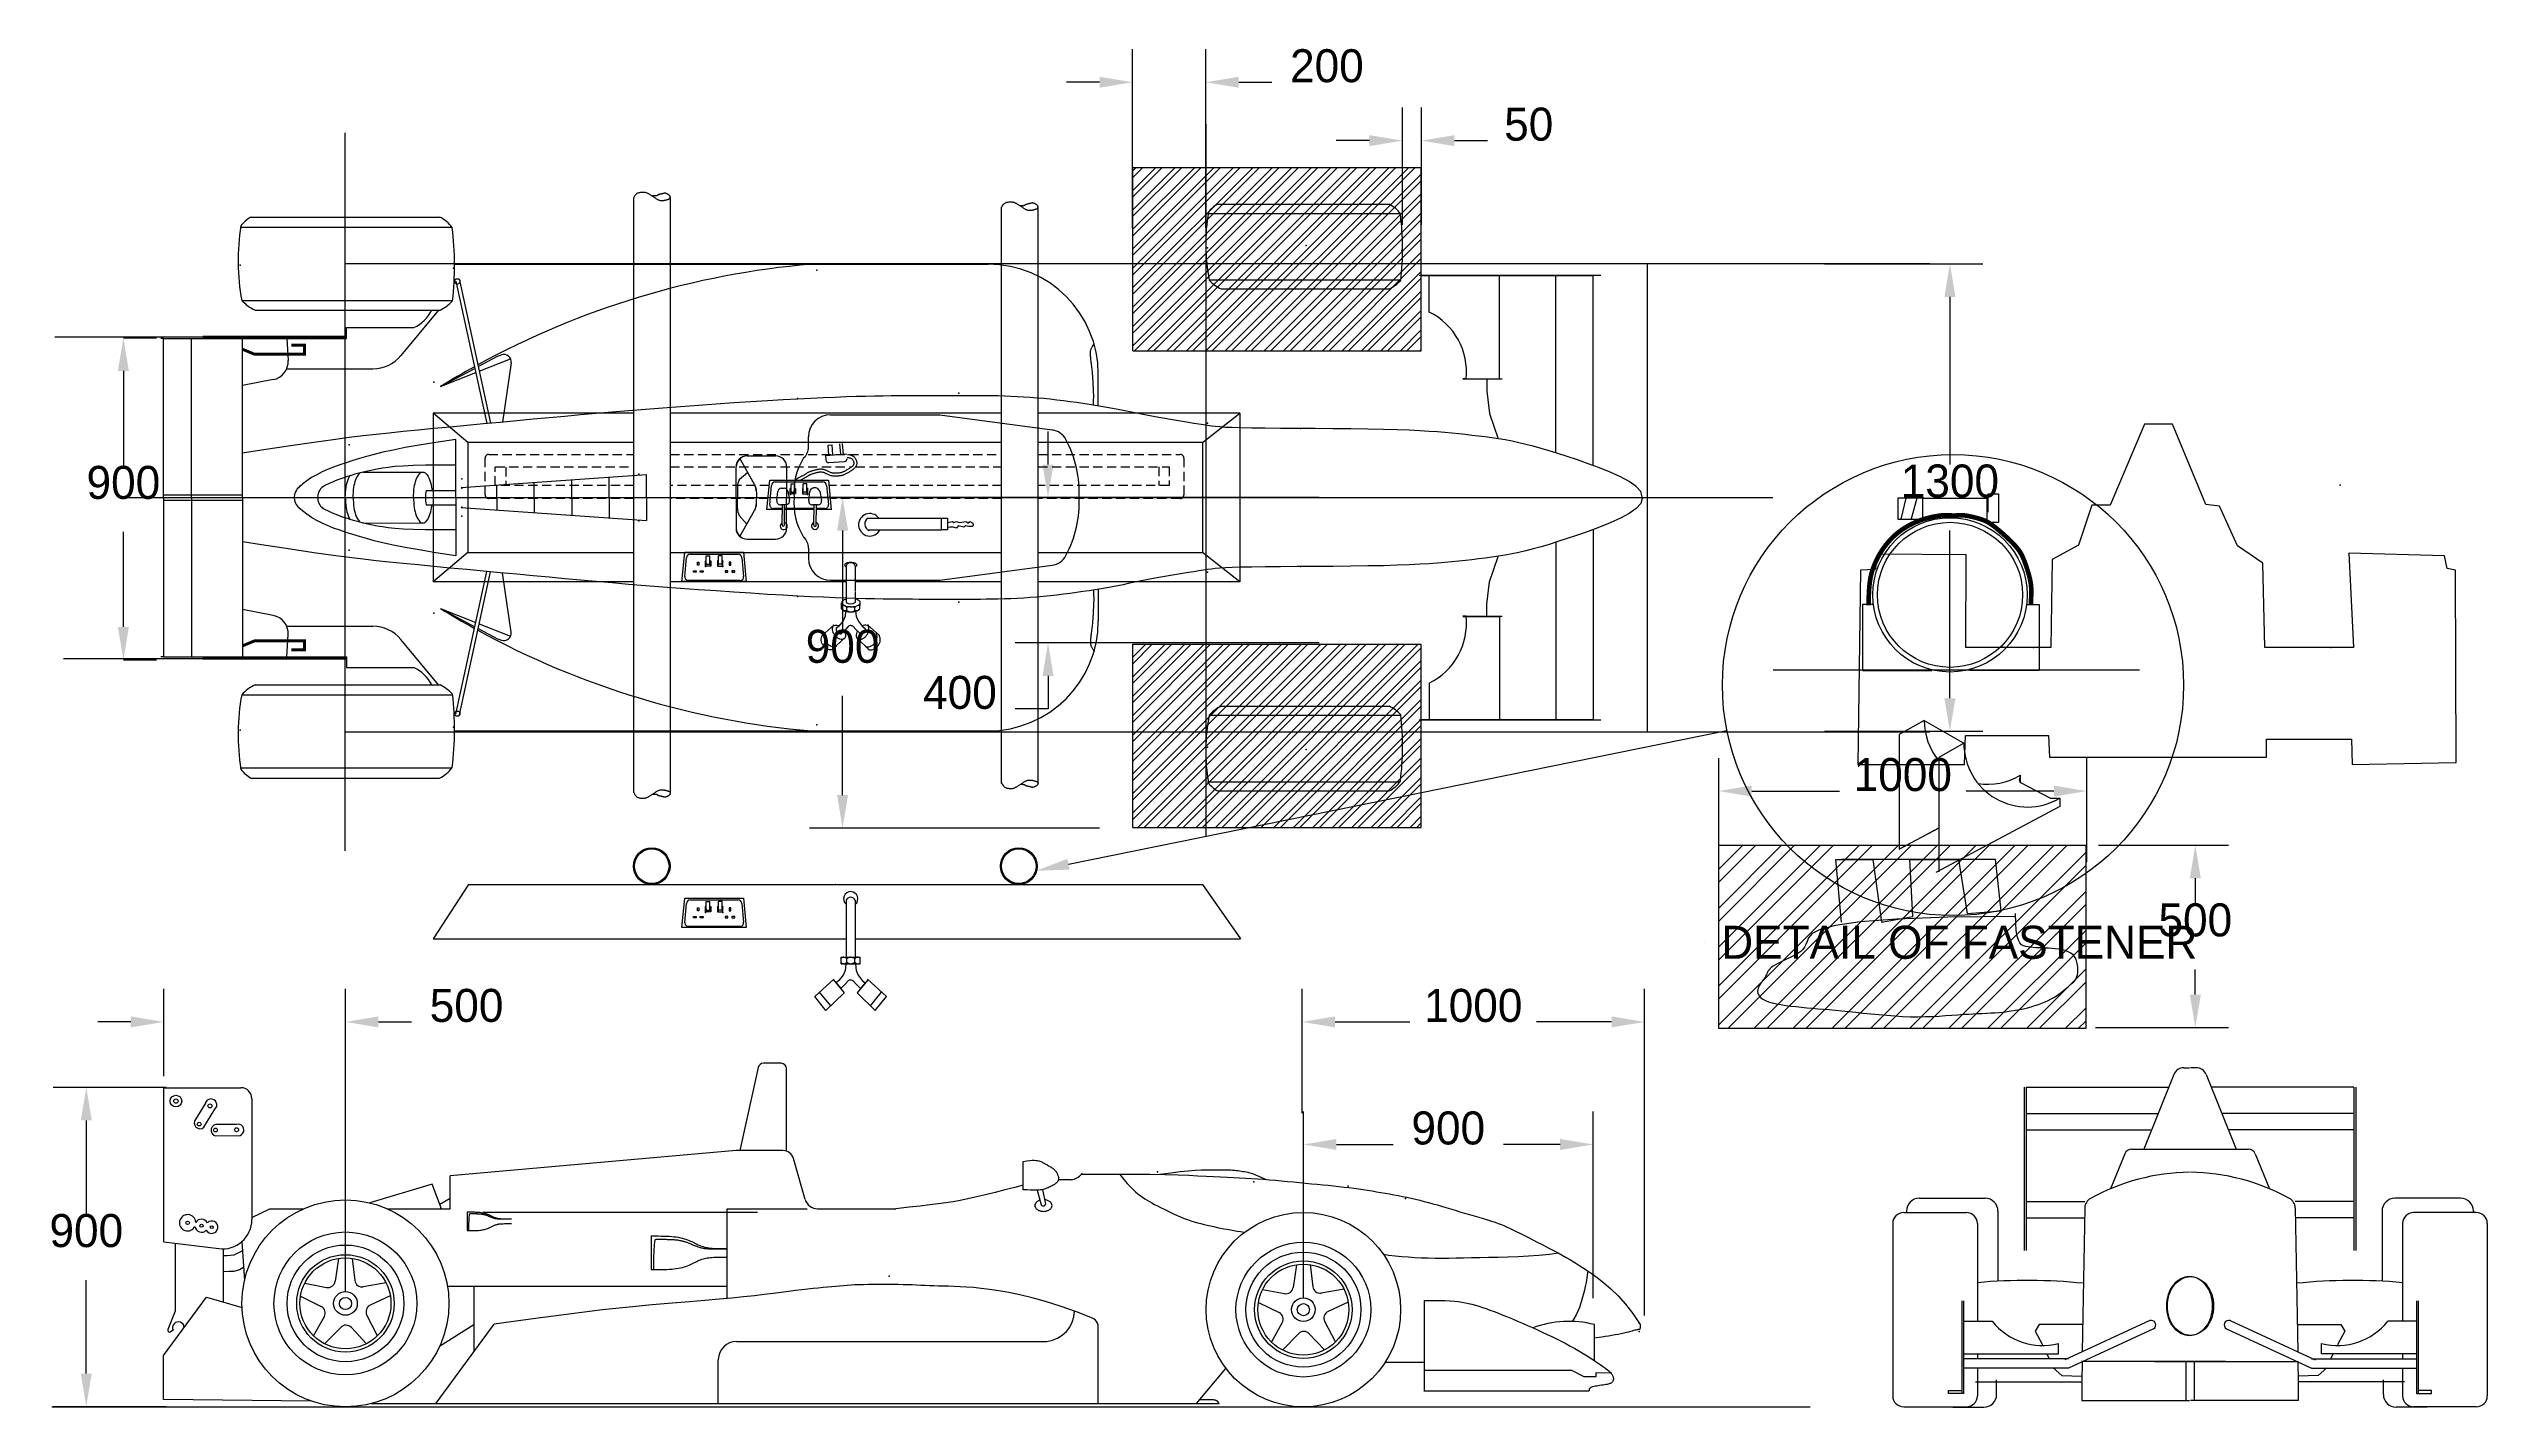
# Model space of a CAD drawing. Extents: x -8 to 6636, y -1 to 3702.
import ezdxf
from ezdxf.enums import TextEntityAlignment as Align

# ---------------------------------------------------------------- set-up
doc = ezdxf.new("R2010")
doc.units = 0
doc.header["$LTSCALE"] = 100
doc.header["$MEASUREMENT"] = 0
doc.linetypes.add('HIDDEN', pattern=[0.375, 0.25, -0.125])
doc.layers.get('0').update_dxf_attribs({"linetype": 'CONTINUOUS'})
doc.layers.get('DEFPOINTS').update_dxf_attribs({"linetype": 'CONTINUOUS'})
for name, color, linetype in [('AREA', 1, 'CONTINUOUS'), ('CONSTRUC', 5, 'CONTINUOUS'), ('LIGHTRIG', 102, 'CONTINUOUS'), ('REGS', 1, 'CONTINUOUS'), ('TUBE', 5, 'HIDDEN')]:
    doc.layers.add(name, color=color, linetype=linetype)
doc.dimstyles.get("Standard").update_dxf_attribs({"dimtxt": 0.18, "dimasz": 0.18, "dimexe": 0.18, "dimexo": 0.0625, "dimgap": 0.09, "dimtad": 0, "dimtih": 1, "dimtoh": 1, "dimdec": 4, "dimzin": 0, "dimtxsty": 'STANDARD', "dimcen": 0.09, "dimazin": 3, "dimtfac": 1, "dimtdec": 4, "dimtofl": 0, "dimtmove": 0, "dimatfit": 3, "dimtolj": 1, "dimtzin": 0})

# ---------------------------------------------------------------- blocks, each defined once
blk = doc.blocks.new('*D4')
at = {"color": 0, "linetype": 'BYBLOCK'}
for p, q in [((2714.3, 2568.9), (2714.3, 2658.9)), ((3452.9, 2478.9), (2624.3, 2478.9)), ((3452.9, 2082.7), (2624.3, 2082.7)), ((2714.3, 1992.7), (2714.3, 1902.7)), ((2714.3, 1902.7), (2624.3, 1902.7))]:
    blk.add_line(p, q, dxfattribs=at)
for points in [[(2699.3, 2568.9), (2729.3, 2568.9), (2714.3, 2478.9)], [(2699.3, 1992.7), (2729.3, 1992.7), (2714.3, 2082.7)]]:
    blk.add_solid(points, dxfattribs=at)
at = {"layer": 'DEFPOINTS', "color": 0, "linetype": 'BYBLOCK'}
for p in [(3484.1, 2478.9), (2714.3, 2082.7), (3484.1, 2082.7)]:
    blk.add_point(p, dxfattribs=at)
at = {"color": 0, "linetype": 'BYBLOCK'}
blk.add_text('400', height=90, dxfattribs=at).set_placement((2474.3, 1902.7), align=Align.CENTER)
blk = doc.blocks.new('*D5')
at = {"color": 0, "linetype": 'BYBLOCK'}
for p, q in [((2854.1, 2478.9), (2064.5, 2478.9)), ((2154.5, 2388.9), (2154.5, 2118.3)), ((2154.5, 1667.7), (2154.5, 1938.3)), ((2854.1, 1577.7), (2064.5, 1577.7))]:
    blk.add_line(p, q, dxfattribs=at)
for points in [[(2139.5, 2388.9), (2169.5, 2388.9), (2154.5, 2478.9)], [(2139.5, 1667.7), (2169.5, 1667.7), (2154.5, 1577.7)]]:
    blk.add_solid(points, dxfattribs=at)
at = {"layer": 'DEFPOINTS', "color": 0, "linetype": 'BYBLOCK'}
for p in [(2885.4, 2478.9), (2154.5, 1577.7), (2885.4, 1577.7)]:
    blk.add_point(p, dxfattribs=at)
at = {"color": 0, "linetype": 'BYBLOCK'}
blk.add_text('900', height=90, dxfattribs=at).set_placement((2154.5, 2028.3), align=Align.CENTER)
blk = doc.blocks.new('*D6')
at = {"color": 0, "linetype": 'BYBLOCK'}
for p, q in [((4829.5, 3116), (5261.5, 3116)), ((5171.5, 3026), (5171.5, 2568.9)), ((5171.5, 1931.8), (5171.5, 2388.9)), ((4829.5, 1841.8), (5261.5, 1841.8))]:
    blk.add_line(p, q, dxfattribs=at)
for points in [[(5156.5, 3026), (5186.5, 3026), (5171.5, 3116)], [(5156.5, 1931.8), (5186.5, 1931.8), (5171.5, 1841.8)]]:
    blk.add_solid(points, dxfattribs=at)
at = {"layer": 'DEFPOINTS', "color": 0, "linetype": 'BYBLOCK'}
for p in [(4798.2, 3116), (4798.2, 1841.8), (5171.5, 1841.8)]:
    blk.add_point(p, dxfattribs=at)
at = {"color": 0, "linetype": 'BYBLOCK'}
blk.add_text('1300', height=90, dxfattribs=at).set_placement((5171.5, 2478.9), align=Align.CENTER)
blk = doc.blocks.new('*D7')
at = {"color": 0, "linetype": 'BYBLOCK'}
for p, q in [((195.1, 2914), (284.9, 2914)), ((194.9, 2824), (194.9, 2565.1)), ((194.9, 2126.1), (194.9, 2385.1)), ((195.1, 2036.1), (284.9, 2036.1))]:
    blk.add_line(p, q, dxfattribs=at)
for points in [[(179.9, 2824), (209.9, 2824), (194.9, 2914)], [(179.9, 2126.1), (209.9, 2126.1), (194.9, 2036.1)]]:
    blk.add_solid(points, dxfattribs=at)
at = {"layer": 'DEFPOINTS', "color": 0, "linetype": 'BYBLOCK'}
for p in [(163.8, 2914), (163.8, 2036.1), (194.9, 2036.1)]:
    blk.add_point(p, dxfattribs=at)
at = {"color": 0, "linetype": 'BYBLOCK'}
blk.add_text('900', height=90, dxfattribs=at).set_placement((194.9, 2475.1), align=Align.CENTER)
blk = doc.blocks.new('*X8')
at = {"color": 0}
for p, q in [((2945, 2892), (3432, 3378.9)), ((2945, 2945), (3378.9, 3378.9)), ((2945, 2998), (3325.9, 3378.9)), ((2945, 3051.1), (3272.9, 3378.9)), ((2945, 3104.1), (3219.8, 3378.9)), ((2945, 3157.1), (3166.8, 3378.9)), ((2945, 3210.2), (3113.8, 3378.9)), ((2945, 3263.2), (3060.7, 3378.9)), ((2945, 3316.2), (3007.7, 3378.9)), ((2945, 3369.3), (2954.7, 3378.9)), ((2945, 2927.3), (3396.6, 3378.9)), ((2945, 2980.4), (3343.6, 3378.9)), ((2945, 3033.4), (3290.5, 3378.9)), ((2945, 3086.4), (3237.5, 3378.9)), ((2945, 3139.5), (3184.5, 3378.9)), ((2945, 3192.5), (3131.5, 3378.9)), ((2945, 3245.5), (3078.4, 3378.9)), ((2945, 3298.6), (3025.4, 3378.9)), ((2945, 3351.6), (2972.4, 3378.9)), ((2949.6, 2878.9), (3449.6, 3378.9)), ((2985, 2878.9), (3485, 3378.9)), ((3002.7, 2878.9), (3502.7, 3378.9)), ((3038, 2878.9), (3538, 3378.9)), ((3055.7, 2878.9), (3555.7, 3378.9)), ((3091.1, 2878.9), (3591.1, 3378.9)), ((3108.7, 2878.9), (3608.7, 3378.9)), ((3144.1, 2878.9), (3644.1, 3378.9)), ((3161.8, 2878.9), (3661.8, 3378.9)), ((3197.1, 2878.9), (3697.1, 3378.9)), ((3214.8, 2878.9), (3714.8, 3378.9)), ((3250.2, 2878.9), (3731.3, 3360.1)), ((3267.8, 2878.9), (3731.3, 3342.4)), ((3303.2, 2878.9), (3731.3, 3307)), ((3320.9, 2878.9), (3731.3, 3289.4)), ((3356.2, 2878.9), (3731.3, 3254)), ((3373.9, 2878.9), (3731.3, 3236.3)), ((3409.3, 2878.9), (3731.3, 3201)), ((3426.9, 2878.9), (3731.3, 3183.3)), ((3462.3, 2878.9), (3731.3, 3147.9)), ((3480, 2878.9), (3731.3, 3130.3)), ((3515.3, 2878.9), (3731.3, 3094.9)), ((3533, 2878.9), (3731.3, 3077.2)), ((3568.4, 2878.9), (3731.3, 3041.9)), ((3586, 2878.9), (3731.3, 3024.2)), ((3621.4, 2878.9), (3731.3, 2988.8)), ((3639.1, 2878.9), (3731.3, 2971.2)), ((3674.4, 2878.9), (3731.3, 2935.8)), ((3692.1, 2878.9), (3731.3, 2918.1)), ((3727.5, 2878.9), (3731.3, 2882.8)), ((2945, 2043.5), (2980.5, 2078.9)), ((2945, 1990.4), (3033.5, 2078.9)), ((2945, 1937.4), (3086.6, 2078.9)), ((2945, 1884.4), (3139.6, 2078.9)), ((2945, 1831.3), (3192.6, 2078.9)), ((2945, 1778.3), (3245.7, 2078.9)), ((2945, 1725.3), (3298.7, 2078.9)), ((2945, 1672.2), (3351.7, 2078.9)), ((2945, 1619.2), (3404.8, 2078.9)), ((2945, 2078.8), (2945.1, 2078.9)), ((2945, 2025.8), (2998.2, 2078.9)), ((2945, 1972.7), (3051.2, 2078.9)), ((2945, 1919.7), (3104.2, 2078.9)), ((2945, 1866.7), (3157.3, 2078.9)), ((2945, 1813.6), (3210.3, 2078.9)), ((2945, 1760.6), (3263.3, 2078.9)), ((2945, 1707.6), (3316.4, 2078.9)), ((2945, 1654.5), (3369.4, 2078.9)), ((2945, 1601.5), (3422.4, 2078.9)), ((2957.8, 1578.9), (3457.8, 2078.9)), ((2975.5, 1578.9), (3475.5, 2078.9)), ((3010.8, 1578.9), (3510.8, 2078.9)), ((3028.5, 1578.9), (3528.5, 2078.9)), ((3063.9, 1578.9), (3563.9, 2078.9)), ((3081.5, 1578.9), (3581.5, 2078.9)), ((3116.9, 1578.9), (3616.9, 2078.9)), ((3134.6, 1578.9), (3634.6, 2078.9)), ((3169.9, 1578.9), (3669.9, 2078.9)), ((3187.6, 1578.9), (3687.6, 2078.9)), ((3223, 1578.9), (3723, 2078.9)), ((3240.6, 1578.9), (3731.3, 2069.6)), ((3276, 1578.9), (3731.3, 2034.2)), ((3293.7, 1578.9), (3731.3, 2016.6)), ((3329, 1578.9), (3731.3, 1981.2)), ((3346.7, 1578.9), (3731.3, 1963.5)), ((3382.1, 1578.9), (3731.3, 1928.2)), ((3399.7, 1578.9), (3731.3, 1910.5)), ((3435.1, 1578.9), (3731.3, 1875.1)), ((3452.8, 1578.9), (3731.3, 1857.5)), ((3488.1, 1578.9), (3731.3, 1822.1)), ((3505.8, 1578.9), (3731.3, 1804.4)), ((3541.2, 1578.9), (3731.3, 1769.1)), ((3558.8, 1578.9), (3731.3, 1751.4)), ((3594.2, 1578.9), (3731.3, 1716)), ((3611.9, 1578.9), (3731.3, 1698.4)), ((3647.2, 1578.9), (3731.3, 1663)), ((3664.9, 1578.9), (3731.3, 1645.3)), ((3700.3, 1578.9), (3731.3, 1610)), ((3717.9, 1578.9), (3731.3, 1592.3))]:
    blk.add_line(p, q, dxfattribs=at)
blk = doc.blocks.new('*D9')
at = {"color": 0, "linetype": 'BYBLOCK'}
for p, q in [((2944.5, 3214.5), (2944.5, 3701)), ((3144.1, 3214.5), (3144.1, 3701)), ((2854.5, 3611), (2764.5, 3611)), ((3234.1, 3611), (3324.1, 3611))]:
    blk.add_line(p, q, dxfattribs=at)
for points in [[(2854.5, 3626), (2854.5, 3596), (2944.5, 3611)], [(3234.1, 3626), (3234.1, 3596), (3144.1, 3611)]]:
    blk.add_solid(points, dxfattribs=at)
at = {"layer": 'DEFPOINTS', "color": 0, "linetype": 'BYBLOCK'}
for p in [(3144.1, 3611), (2944.5, 3183.3), (3144.1, 3183.3)]:
    blk.add_point(p, dxfattribs=at)
at = {"color": 0, "linetype": 'BYBLOCK'}
blk.add_text('200', height=90, dxfattribs=at).set_placement((3474.1, 3611), align=Align.CENTER)
blk = doc.blocks.new('*D10')
at = {"color": 0, "linetype": 'BYBLOCK'}
for p, q in [((3679.7, 3222.2), (3679.7, 3541.8)), ((3731.5, 3222.2), (3731.5, 3541.8)), ((3589.7, 3451.8), (3499.7, 3451.8)), ((3821.5, 3451.8), (3911.5, 3451.8))]:
    blk.add_line(p, q, dxfattribs=at)
for points in [[(3589.7, 3466.8), (3589.7, 3436.8), (3679.7, 3451.8)], [(3821.5, 3466.8), (3821.5, 3436.8), (3731.5, 3451.8)]]:
    blk.add_solid(points, dxfattribs=at)
at = {"layer": 'DEFPOINTS', "color": 0, "linetype": 'BYBLOCK'}
for p in [(3731.5, 3451.8), (3679.7, 3190.9), (3731.5, 3190.9)]:
    blk.add_point(p, dxfattribs=at)
at = {"color": 0, "linetype": 'BYBLOCK'}
blk.add_text('50', height=90, dxfattribs=at).set_placement((4024, 3451.8), align=Align.CENTER)
blk = doc.blocks.new('*D11')
at = {"color": 0, "linetype": 'BYBLOCK'}
for p, q in [((311.4, 870.7), (3.9, 870.7)), ((93.9, 780.7), (93.9, 525.6)), ((93.9, 90.5), (93.9, 345.6)), ((311.4, 0.5), (3.9, 0.5))]:
    blk.add_line(p, q, dxfattribs=at)
for points in [[(78.9, 780.7), (108.9, 780.7), (93.9, 870.7)], [(78.9, 90.5), (108.9, 90.5), (93.9, 0.5)]]:
    blk.add_solid(points, dxfattribs=at)
at = {"layer": 'DEFPOINTS', "color": 0, "linetype": 'BYBLOCK'}
for p in [(342.7, 870.7), (93.9, 0.5), (342.7, 0.5)]:
    blk.add_point(p, dxfattribs=at)
at = {"color": 0, "linetype": 'BYBLOCK'}
blk.add_text('900', height=90, dxfattribs=at).set_placement((93.9, 435.6), align=Align.CENTER)
blk = doc.blocks.new('*D12')
at = {"color": 0, "linetype": 'BYBLOCK'}
for p, q in [((305, 901.2), (305, 1139.4)), ((800, 313.2), (800, 1139.4)), ((215, 1049.4), (125, 1049.4)), ((890, 1049.4), (980, 1049.4))]:
    blk.add_line(p, q, dxfattribs=at)
for points in [[(215, 1064.4), (215, 1034.4), (305, 1049.4)], [(890, 1064.4), (890, 1034.4), (800, 1049.4)]]:
    blk.add_solid(points, dxfattribs=at)
at = {"layer": 'DEFPOINTS', "color": 0, "linetype": 'BYBLOCK'}
for p in [(800, 1049.4), (305, 870), (800, 282)]:
    blk.add_point(p, dxfattribs=at)
at = {"color": 0, "linetype": 'BYBLOCK'}
blk.add_text('500', height=90, dxfattribs=at).set_placement((1130, 1049.4), align=Align.CENTER)
blk = doc.blocks.new('*D13')
at = {"color": 0, "linetype": 'BYBLOCK'}
for p, q in [((3410, 296.2), (3410, 805.3)), ((4199.5, 296.2), (4199.5, 805.3)), ((3500, 715.3), (3654.8, 715.3)), ((4109.5, 715.3), (3954.8, 715.3))]:
    blk.add_line(p, q, dxfattribs=at)
for points in [[(3500, 730.3), (3500, 700.3), (3410, 715.3)], [(4109.5, 730.3), (4109.5, 700.3), (4199.5, 715.3)]]:
    blk.add_solid(points, dxfattribs=at)
at = {"layer": 'DEFPOINTS', "color": 0, "linetype": 'BYBLOCK'}
for p in [(4199.5, 715.3), (3410, 265), (4199.5, 265)]:
    blk.add_point(p, dxfattribs=at)
at = {"color": 0, "linetype": 'BYBLOCK'}
blk.add_text('900', height=90, dxfattribs=at).set_placement((3804.8, 715.3), align=Align.CENTER)
blk = doc.blocks.new('*D14')
at = {"color": 0, "linetype": 'BYBLOCK'}
for p, q in [((3406.4, 800.9), (3406.4, 1139.4)), ((4339.5, 249.3), (4339.5, 1139.4)), ((3496.4, 1049.4), (3700.4, 1049.4)), ((4249.5, 1049.4), (4045.4, 1049.4))]:
    blk.add_line(p, q, dxfattribs=at)
for points in [[(3496.4, 1064.4), (3496.4, 1034.4), (3406.4, 1049.4)], [(4249.5, 1064.4), (4249.5, 1034.4), (4339.5, 1049.4)]]:
    blk.add_solid(points, dxfattribs=at)
at = {"layer": 'DEFPOINTS', "color": 0, "linetype": 'BYBLOCK'}
for p in [(4339.5, 1049.4), (3406.4, 769.7), (4339.5, 218)]:
    blk.add_point(p, dxfattribs=at)
at = {"color": 0, "linetype": 'BYBLOCK'}
blk.add_text('1000', height=90, dxfattribs=at).set_placement((3872.9, 1049.4), align=Align.CENTER)
blk = doc.blocks.new('*X15')
at = {"color": 0}
for p, q in [((4541.6, 1041.5), (5031.3, 1531.1)), ((4541.6, 1147.5), (4925.2, 1531.1)), ((4541.6, 1253.6), (4819.1, 1531.1)), ((4541.6, 1359.7), (4713.1, 1531.1)), ((4541.6, 1465.7), (4607, 1531.1)), ((4541.6, 1112.2), (4960.5, 1531.1)), ((4541.6, 1218.2), (4854.5, 1531.1)), ((4541.6, 1324.3), (4748.4, 1531.1)), ((4541.6, 1430.4), (4642.3, 1531.1)), ((4566.6, 1031.1), (5066.6, 1531.1)), ((4637.3, 1031.1), (5137.3, 1531.1)), ((4672.7, 1031.1), (5172.7, 1531.1)), ((4743.4, 1031.1), (5243.4, 1531.1)), ((4778.7, 1031.1), (5278.7, 1531.1)), ((4849.4, 1031.1), (5349.4, 1531.1)), ((4884.8, 1031.1), (5384.8, 1531.1)), ((4955.5, 1031.1), (5455.5, 1531.1)), ((4990.9, 1031.1), (5490.9, 1531.1)), ((5061.6, 1031.1), (5541.6, 1511.1)), ((5096.9, 1031.1), (5541.6, 1475.8)), ((5167.6, 1031.1), (5541.6, 1405.1)), ((5203, 1031.1), (5541.6, 1369.7)), ((5273.7, 1031.1), (5541.6, 1299)), ((5309.1, 1031.1), (5541.6, 1263.6)), ((5379.8, 1031.1), (5541.6, 1192.9)), ((5415.1, 1031.1), (5541.6, 1157.6)), ((5485.8, 1031.1), (5541.6, 1086.9)), ((5521.2, 1031.1), (5541.6, 1051.5))]:
    blk.add_line(p, q, dxfattribs=at)
blk = doc.blocks.new('*D16')
at = {"color": 0, "linetype": 'BYBLOCK'}
for p, q in [((4541.6, 1531.2), (4541.6, 1768.7)), ((5544.7, 1484.6), (5544.7, 1768.7)), ((4631.6, 1678.7), (4870.7, 1678.7)), ((5454.7, 1678.7), (5215.7, 1678.7))]:
    blk.add_line(p, q, dxfattribs=at)
for points in [[(4631.6, 1693.7), (4631.6, 1663.7), (4541.6, 1678.7)], [(5454.7, 1693.7), (5454.7, 1663.7), (5544.7, 1678.7)]]:
    blk.add_solid(points, dxfattribs=at)
at = {"layer": 'DEFPOINTS', "color": 0, "linetype": 'BYBLOCK'}
for p in [(5544.7, 1678.7), (4541.6, 1500), (5544.7, 1453.4)]:
    blk.add_point(p, dxfattribs=at)
at = {"color": 0, "linetype": 'BYBLOCK'}
blk.add_text('1000', height=90, dxfattribs=at).set_placement((5043.2, 1678.7), align=Align.CENTER)
blk = doc.blocks.new('*D17')
at = {"color": 0, "linetype": 'BYBLOCK'}
for p, q in [((5576, 1531.1), (5930.2, 1531.1)), ((5840.2, 1441.1), (5840.2, 1372.5)), ((5840.2, 1123.8), (5840.2, 1192.5)), ((5568.2, 1033.8), (5930.2, 1033.8))]:
    blk.add_line(p, q, dxfattribs=at)
for points in [[(5825.2, 1441.1), (5855.2, 1441.1), (5840.2, 1531.1)], [(5825.2, 1123.8), (5855.2, 1123.8), (5840.2, 1033.8)]]:
    blk.add_solid(points, dxfattribs=at)
at = {"layer": 'DEFPOINTS', "color": 0, "linetype": 'BYBLOCK'}
for p in [(5544.7, 1531.1), (5536.9, 1033.8), (5840.2, 1033.8)]:
    blk.add_point(p, dxfattribs=at)
at = {"color": 0, "linetype": 'BYBLOCK'}
blk.add_text('500', height=90, dxfattribs=at).set_placement((5840.2, 1282.5), align=Align.CENTER)

msp = doc.modelspace()

# ---------------------------------------------------------------- linework, layer by layer
for p, q in [((3175.81314, 3278.4385), (3643.32493, 3278.4385)), ((512.72851, 3216.00662), (1089.78833, 3216.00662)), ((542.40194, 3243.49679), (1056.66491, 3243.49679)), ((3148.83729, 3253.44743), (3673.43713, 3253.44743)), ((1097.30329, 3114.98091), (2551.21666, 3114.98091)), ((1100.80353, 3068.90434), (1185.05138, 2680.3927)), ((1110.57639, 3071.02356), (1195.07917, 2681.33632)), ((3152.96961, 3071.92743), (3676.06072, 3071.92743)), ((3725.79993, 3085.01059), (4220.42837, 3085.01059)), ((3730.14754, 3083.78058), (4199.40723, 3083.78058)), ((3752.40723, 2984.47581), (3752.40723, 3083.78058)), ((3944.40723, 2802.78058), (3944.40723, 3083.78058)), ((4097.40723, 2600.86829), (4097.40723, 3083.78058)), ((4199.40723, 2566.25305), (4199.40723, 3083.78058)), ((4207.557, 3085.01059), (4220.42837, 3085.01059)), ((517.27406, 3016.33461), (1092.67428, 3016.33461)), ((3186.06636, 3047.72572), (3644.28127, 3047.72572)), ((553.68048, 2989.71273), (1057.71689, 2989.71273)), ((802.86086, 2942.38441), (986.27578, 2942.38441)), ((802.86086, 2912.61503), (802.86086, 2942.38441)), ((1053.81354, 2989.71273), (951.23575, 2865.91035)), ((303.80689, 2912.61503), (297.12347, 2912.61503)), ((303.80689, 2477.63599), (303.80689, 2912.61503)), ((303.80689, 2912.61503), (542.16103, 2912.61503)), ((380.60689, 2477.63599), (380.60689, 2912.61503)), ((519.81534, 2477.63599), (519.81534, 2912.61503)), ((542.16103, 2912.61503), (802.86086, 2912.61503)), ((640.30684, 2912.61503), (643.85966, 2852.26749)), ((1161.56147, 2835.90424), (1214.22629, 2863.91211)), ((1164.33907, 2823.09524), (1249.79245, 2856.99063)), ((1214.22629, 2863.91211), (1225.03253, 2867.64961)), ((603.29416, 2800.21057), (519.81534, 2784.32312)), ((639.93697, 2829.71164), (874.23319, 2829.71164)), ((1058.64077, 2781.16961), (1152.38707, 2831.02517)), ((1058.64077, 2781.16961), (1154.91708, 2819.35797)), ((1251.36551, 2845.89645), (1228.10648, 2684.44224)), ((2851.21666, 2728.69925), (2851.21666, 2814.98091)), ((3853.89316, 2802.06177), (3844.76417, 2802.06177)), ((3844.7743, 2802.78058), (3944.40723, 2802.78058)), ((3853.4289, 2802.07556), (3951.96833, 2802.07556)), ((2121.66862, 2704.22928), (2419.66862, 2704.22928)), ((2419.66862, 2704.22928), (2725.45525, 2663.14916)), ((1100.80353, 2480.95883), (1100.80353, 2637.24814)), ((1894.11233, 2592.26394), (1971.91081, 2592.26394)), ((2061.66862, 2616.4821), (2061.66862, 2644.22928)), ((847.07793, 2547.8663), (1011.1574, 2548.26746)), ((1115.26803, 2506.03757), (1620.52915, 2541.53424)), ((1416.52915, 2477.63599), (1416.52915, 2527.2024)), ((1518.52915, 2477.63599), (1518.52915, 2534.36832)), ((1620.52915, 2477.63599), (1620.52915, 2541.53424)), ((1864.11233, 2477.63599), (1864.11233, 2562.26394)), ((1896.4058, 2546.70069), (1873.14056, 2527.48572)), ((1874.92816, 2585.32837), (1914.74791, 2513.7123)), ((2001.91081, 2562.26394), (2001.91081, 2477.63599)), ((303.80689, 2486.11542), (519.81534, 2486.11542)), ((303.80689, 2480), (303.80689, 2045.02096)), ((303.80689, 2471.52057), (519.81534, 2471.52057)), ((380.60689, 2480), (380.60689, 2045.02096)), ((519.81534, 2480), (519.81534, 2045.02096)), ((1019.73455, 2498.27571), (1100.80353, 2498.27571)), ((1019.73455, 2459.36028), (1100.80353, 2459.36028)), ((1100.80353, 2476.67716), (1100.80353, 2320.38785)), ((1212.52915, 2477.63599), (1212.52915, 2512.87056)), ((1212.52915, 2480), (1212.52915, 2444.76543)), ((1314.52915, 2477.63599), (1314.52915, 2520.03648)), ((1314.52915, 2480), (1314.52915, 2437.59951)), ((1416.52915, 2480), (1416.52915, 2430.43359)), ((1518.52915, 2480), (1518.52915, 2423.26767)), ((1620.52915, 2480), (1620.52915, 2416.10175)), ((1864.11233, 2480), (1864.11233, 2395.37205)), ((1868.28804, 2508.38981), (1868.28804, 2477.63599)), ((1868.28804, 2449.24618), (1868.28804, 2480)), ((1919.78847, 2494.27425), (1919.78847, 2477.63599)), ((1919.78847, 2463.36174), (1919.78847, 2480)), ((2001.91081, 2395.37205), (2001.91081, 2480)), ((847.07793, 2409.76969), (1011.1574, 2409.36853)), ((1115.26803, 2451.59842), (1620.52915, 2416.10175)), ((1893.71296, 2406.09221), (1873.14056, 2430.15027)), ((1874.92816, 2372.30762), (1914.74791, 2443.92369)), ((1894.11233, 2365.37205), (1971.91081, 2365.37205)), ((2061.66862, 2341.15389), (2061.66862, 2313.40671)), ((4097.40723, 2356.7677), (4097.40723, 1873.85541)), ((4199.40723, 2391.38294), (4199.40723, 1873.85541)), ((1100.80353, 1888.73165), (1185.05138, 2277.24329)), ((1110.57639, 1886.61243), (1195.07917, 2276.29967)), ((1251.36551, 2111.73954), (1228.10648, 2273.19375)), ((2419.66862, 2253.40671), (2725.45525, 2294.48683)), ((2121.66862, 2253.40671), (2419.66862, 2253.40671)), ((2851.21666, 2228.93674), (2851.21666, 2142.65508)), ((603.29416, 2157.42542), (519.81534, 2173.31287)), ((639.93697, 2127.92435), (874.23319, 2127.92435)), ((1058.64077, 2176.46638), (1152.38707, 2126.61082)), ((1058.64077, 2176.46638), (1154.91708, 2138.27802)), ((1164.33907, 2134.54075), (1249.79245, 2100.64536)), ((3853.89316, 2155.57422), (3844.76417, 2155.57422)), ((3844.7743, 2154.85541), (3944.40723, 2154.85541)), ((3853.4289, 2155.56043), (3951.96833, 2155.56043)), ((3944.40723, 2154.85541), (3944.40723, 1873.85541)), ((640.30684, 2045.02096), (643.85966, 2105.3685)), ((1053.81354, 1967.92326), (951.23575, 2091.72564)), ((1161.56147, 2121.73175), (1214.22629, 2093.72388)), ((1214.22629, 2093.72388), (1225.03253, 2089.98638)), ((303.80689, 2045.02096), (297.12347, 2045.02096)), ((303.80689, 2045.02096), (542.16103, 2045.02096)), ((542.16103, 2045.02096), (802.86086, 2045.02096)), ((802.86086, 2045.02096), (802.86086, 2015.25158)), ((802.86086, 2015.25158), (986.27578, 2015.25158)), ((517.27406, 1941.30138), (1092.67428, 1941.30138)), ((553.68048, 1967.92326), (1057.71689, 1967.92326)), ((3752.40723, 1973.16018), (3752.40723, 1873.85541)), ((3152.96961, 1885.70856), (3676.06072, 1885.70856)), ((3186.06636, 1909.91027), (3644.28127, 1909.91027)), ((3725.79993, 1872.6254), (4220.42837, 1872.6254)), ((3730.14754, 1873.85541), (4199.40723, 1873.85541)), ((4207.557, 1872.6254), (4220.42837, 1872.6254)), ((1097.30329, 1842.65508), (2551.21666, 1842.65508)), ((512.72851, 1741.62937), (1089.78833, 1741.62937)), ((542.40194, 1714.1392), (1056.66491, 1714.1392)), ((3148.83729, 1704.18856), (3673.43713, 1704.18856)), ((3175.81314, 1679.19749), (3643.32493, 1679.19749)), ((4876.00217, 1321.29809), (4860.45047, 1492.22475)), ((4860.45047, 1492.22475), (4961.53654, 1492.22475)), ((5295.89817, 1492.22475), (4876.00217, 1492.22475)), ((4961.53654, 1492.22475), (4984.8641, 1321.29809)), ((5070.39846, 1336.83688), (5062.62261, 1492.22475)), ((5062.62261, 1492.22475), (5194.81209, 1492.22475)), ((5194.81209, 1492.22475), (5218.13965, 1344.60626)), ((5311.44987, 1352.37566), (5295.89817, 1492.22475)), ((4984.8641, 1321.29809), (5070.39846, 1336.83688)), ((5218.13965, 1344.60626), (5311.44987, 1352.37566)), ((1986.91213, 936.68659), (1938.96728, 936.68659)), ((305, 450), (305, 870)), ((305, 870), (515, 870)), ((1924.31855, 924.91374), (1874.46294, 698.60818)), ((2001.91213, 696.68659), (2001.91213, 921.68659)), ((5374.01555, 871.14267), (5374.01555, 426.14622)), ((5379.01555, 871.14267), (5767.37497, 871.14267)), ((5379.01555, 871.14267), (5379.01555, 426.14622)), ((5781.20617, 905.69195), (5699.67929, 702.04402)), ((5809.05728, 924.54225), (5824.35614, 924.54225)), ((5842.25939, 924.54225), (5826.96052, 924.54225)), ((5870.11049, 905.69195), (5951.63737, 702.04402)), ((6272.30111, 871.14267), (5883.94169, 871.14267)), ((6272.30111, 871.14267), (6272.30111, 426.14622)), ((6277.30111, 871.14267), (6277.30111, 426.14622)), ((418.59915, 828.14488), (389.34363, 780.61828)), ((414.43205, 762.18172), (444.36962, 811.95478)), ((545, 840), (545, 510.62258)), ((5379.01555, 799.94324), (5738.87153, 799.94324)), ((6272.30111, 799.94324), (5912.44513, 799.94324)), ((445.05523, 738.87013), (503.13485, 739.48114)), ((503.4057, 769.91408), (447.59653, 769.9004)), ((5379.01555, 755.44359), (5721.05688, 755.44359)), ((6272.30111, 755.44359), (5930.25979, 755.44359)), ((1864.51984, 698.60818), (1085, 630)), ((1991.91321, 698.60818), (1864.51984, 698.60818)), ((2052.73023, 565.35269), (2020.75107, 676.8773)), ((2646.91054, 591.93746), (2646.91054, 668.41576)), ((5647.9451, 689.66443), (5608.69983, 594.43366)), ((5666.43643, 702.04402), (5984.88023, 702.04402)), ((6003.37156, 689.66443), (6042.61683, 594.43366)), ((1035.86312, 607.41521), (866.74534, 555.98734)), ((1062.10192, 540), (1035.86312, 607.41521)), ((1085, 540), (1085, 630)), ((2778.1018, 618.57413), (2742.49028, 618.57413)), ((545, 516.00959), (594.06462, 540)), ((594.06462, 540), (686.158, 540)), ((913.842, 540), (1085, 540)), ((1057.18421, 552.63505), (1085, 568.51659)), ((1839.59361, 295.24481), (1839.59361, 540.08232)), ((1839.59361, 540.08232), (1844.20222, 540.08232)), ((1844.20222, 540.08232), (2058.12693, 540.08232)), ((2086.37439, 540), (2300, 540)), ((2684.35862, 590.55425), (2695.97585, 550.75684)), ((2699.12161, 592.38243), (2707.75151, 552.71782)), ((5088.21582, 568.54508), (5267.41384, 568.54508)), ((5302.41384, 533.54508), (5302.41384, 342.46237)), ((5379.01555, 559.64514), (5539.34742, 559.64514)), ((5539.0419, 542.55007), (5532.03419, 150.44478)), ((6272.30111, 559.64514), (6111.96924, 559.64514)), ((6112.27476, 542.55007), (6119.28248, 150.44478)), ((6348.90282, 533.54508), (6348.90282, 342.46237)), ((6563.10084, 568.54508), (6383.90282, 568.54508)), ((1131.82766, 531.37303), (1131.82766, 480.65362)), ((1174.46672, 531.07113), (1923.0163, 531.07113)), ((1632.97448, 465.83292), (1632.97448, 374.53799)), ((5015.77736, 499.83695), (5015.77736, 30)), ((5045.77736, 529.83695), (5216.49014, 529.83695)), ((5246.49014, 499.83695), (5246.49014, 233.39868)), ((5379.01555, 515.1455), (5538.55212, 515.1455)), ((6272.30111, 515.1455), (6112.76454, 515.1455)), ((6404.82652, 499.83695), (6404.82652, 233.39868)), ((6605.53931, 529.83695), (6434.82652, 529.83695)), ((6635.53931, 499.83695), (6635.53931, 30)), ((305, 450), (455.07722, 431.24035)), ((335.73046, 446.15869), (335.73046, 260.73575)), ((466.50117, 430.63666), (466.50117, 285.82722)), ((517.26654, 450.05684), (525.0727, 344.76128)), ((781.09207, 404.54995), (771.90466, 342.33142)), ((818.10378, 404.67132), (825.51175, 344.63437)), ((688.92702, 337.12524), (748.31474, 325.6182)), ((910.70906, 337.85252), (848.69666, 327.36369)), ((3391.09207, 387.54995), (3381.90466, 325.33142)), ((3428.10378, 387.67132), (3435.51175, 327.63437)), ((304.16512, 139.68669), (421.40784, 299.03326)), ((421.40784, 299.03326), (518.22735, 270.6787)), ((677.6052, 301.88751), (733.93947, 273.92318)), ((922.26174, 302.68981), (867.45239, 277.09197)), ((1839.59361, 328.3196), (1078.1699, 328.3196)), ((1149.66538, 328.3196), (1149.66538, 149.8326)), ((3287.6052, 284.88751), (3343.93947, 256.92318)), ((3298.92702, 320.12524), (3358.31474, 308.6182)), ((3520.70906, 320.85252), (3458.69666, 310.36369)), ((3532.26174, 285.68981), (3477.45239, 260.09197)), ((3740, 43.88965), (3740, 290)), ((5203.93846, 288.91087), (5203.93846, 36.33043)), ((5208.93846, 288.91087), (5208.93846, 36.33043)), ((6442.3782, 288.91087), (6442.3782, 36.33043)), ((6447.3782, 288.91087), (6447.3782, 36.33043)), ((335.73046, 260.73575), (316.15794, 210.75858)), ((330.14519, 209.14342), (323.58554, 204.77396)), ((713.24934, 193.39795), (742.545, 246.32316)), ((743.26378, 171.74121), (787.26769, 216.67683)), ((857.45813, 172.11568), (816.17612, 216.3323)), ((887.32989, 193.96881), (858.19153, 249.70488)), ((1047.0313, 10.41289), (1205, 225)), ((1149.66538, 223.70741), (1056.42954, 164.66335)), ((2850.69508, 8.86969), (2850.69508, 223.44855)), ((3323.24934, 176.39795), (3352.545, 229.32316)), ((3353.26378, 154.74121), (3397.26769, 199.67683)), ((3467.45813, 155.11568), (3426.17612, 199.3323)), ((3497.32989, 176.96881), (3468.19153, 232.70488)), ((4202.91723, 126.01156), (4202.91723, 224.23581)), ((5208.93846, 233.39868), (5286.7201, 233.39868)), ((5715.93201, 235.2502), (5484.3415, 128.45105)), ((5726.40129, 212.54791), (5494.81078, 105.74876)), ((5924.91538, 212.54791), (6156.50589, 105.74876)), ((5935.38466, 235.2502), (6166.97517, 128.45105)), ((6442.3782, 233.39868), (6364.59656, 233.39868)), ((304.16512, 19.68669), (304.16512, 139.68669)), ((1865.87201, 178.55713), (2710.74761, 178.55713)), ((5208.93846, 144.57918), (5467.28466, 144.57918)), ((5246.49014, 144.57918), (5246.49014, 130.74876)), ((5467.28466, 144.57918), (5467.28466, 172.33528)), ((6184.032, 144.57918), (6184.032, 172.33528)), ((6442.3782, 144.57918), (6184.032, 144.57918)), ((6404.82652, 144.57918), (6404.82652, 130.74876)), ((1815.87201, 9.46186), (1815.87201, 128.55713)), ((3118.4456, 8.70286), (3198.98862, 104.6903)), ((3740, 120.74731), (3632.29746, 120.74731)), ((3738.56673, 99.68426), (4140.62182, 99.68426)), ((5494.81078, 130.74876), (5208.93846, 130.74876)), ((5494.81078, 105.74876), (5208.93846, 105.74876)), ((5241.38989, 68.59432), (5531.25071, 68.59432)), ((5246.49014, 105.74876), (5246.49014, 30)), ((5298.8496, 33.90305), (5298.8496, 73.58425)), ((5452.81776, 106.07458), (5476.68867, 85.6308)), ((5476.68867, 85.6308), (5530.83379, 83.27863)), ((5922.36246, 123.54862), (5530.44008, 123.54862)), ((5531.53808, 122.68574), (5530.59614, 69.98145)), ((5531.25071, 68.59432), (5531.25071, 17.48489)), ((5728.9542, 123.54862), (6120.87658, 123.54862)), ((5814.29126, 123.54862), (5814.29126, 17.48489)), ((5837.0254, 123.54862), (5837.0254, 17.48489)), ((6119.77858, 122.68574), (6120.72052, 69.98145)), ((6120.06595, 68.59432), (6120.06595, 17.48489)), ((6409.92677, 68.59432), (6120.06595, 68.59432)), ((6174.62799, 85.6308), (6120.48287, 83.27863)), ((6156.50589, 130.74876), (6442.3782, 130.74876)), ((6156.50589, 105.74876), (6442.3782, 105.74876)), ((6198.4989, 106.07458), (6174.62799, 85.6308)), ((6352.46706, 33.90305), (6352.46706, 73.58425)), ((6404.82652, 105.74876), (6404.82652, 30)), ((0, 0), (4790.4678, 0)), ((706.55142, 15.93354), (304.16512, 19.68669)), ((870.17004, 8.86969), (3180.15689, 8.86969)), ((3738.56673, 43.88965), (4188.56673, 43.88965)), ((5167.26972, 36.33043), (5167.26972, 44.65725)), ((5167.26972, 44.65725), (5203.38261, 44.65725)), ((5208.93846, 36.33043), (5167.26972, 36.33043)), ((5531.25071, 17.48489), (5824.505, 17.48489)), ((6120.06595, 17.48489), (5826.81166, 17.48489)), ((6442.3782, 36.33043), (6484.04694, 36.33043)), ((6484.04694, 44.65725), (6447.93405, 44.65725)), ((6484.04694, 36.33043), (6484.04694, 44.65725)), ((5045.77736, 0), (5216.49014, 0)), ((5179.07585, -1.09695), (5263.8496, -1.09695)), ((6472.24081, -1.09695), (6387.46706, -1.09695)), ((6605.53931, 0), (6434.82652, 0))]:
    msp.add_line(p, q)
for points in [[(3752.67325, 2984.29054), (3752.40723, 2984.47581)], [(2837.99277, 2730.86876), (2838.20279, 2735.34437), (2838.52112, 2744.83911), (2838.66201, 2752.84528), (2838.65726, 2759.62214), (2838.53869, 2765.42892), (2838.3381, 2770.52487), (2838.08729, 2775.16924), (2837.81807, 2779.62126), (2837.5561, 2784.09224), (2837.3025, 2788.60169), (2837.05225, 2793.12118), (2836.80032, 2797.62226), (2836.5417, 2802.07652), (2836.27136, 2806.45551), (2835.98428, 2810.7308), (2835.67543, 2814.87397), (2835.34121, 2818.86465), (2834.98354, 2822.71484), (2834.60579, 2826.44461), (2834.2113, 2830.07402), (2833.80342, 2833.62315), (2833.3855, 2837.11207), (2832.96088, 2840.56085), (2832.53291, 2843.98956), (2832.10606, 2847.40991), (2831.68925, 2850.80015), (2831.29253, 2854.13018), (2830.92594, 2857.36989), (2830.59952, 2860.48918), (2830.32332, 2863.45793), (2830.10739, 2866.24606), (2829.96175, 2868.82344), (2829.89424, 2871.16946), (2829.90372, 2873.30139), (2829.98686, 2875.246), (2830.1403, 2877.03005), (2830.3607, 2878.68029), (2830.64471, 2880.22348), (2830.98899, 2881.6864), (2831.39017, 2883.09579), (2831.85441, 2884.48456), (2832.42578, 2885.91012), (2833.15785, 2887.43603), (2834.10418, 2889.12586), (2835.31834, 2891.04315), (2836.85389, 2893.25146), (2838.7644, 2895.81435), (2841.10344, 2898.79538)], [(3909.41604, 2802.78058), (3909.67668, 2769.00524), (3917.03175, 2708.37629), (3940.43155, 2639.05208)], [(4333.48142, 2480.95883), (4329.01155, 2494.89143), (4316.57667, 2508.69321), (4297.63883, 2522.23334), (4273.66012, 2535.38101), (4246.10261, 2548.00538), (4216.42837, 2559.97564), (4186.09946, 2571.16097), (4156.57797, 2581.43054), (4129.03986, 2590.68744), (4103.51663, 2598.97044), (4079.75372, 2606.35222), (4057.49652, 2612.90546), (4036.49045, 2618.70284), (4016.48091, 2623.81703), (3997.21332, 2628.32072), (3978.43309, 2632.28658), (3959.92078, 2635.78487), (3941.5976, 2638.87616), (3923.41989, 2641.61859), (3905.34403, 2644.0703), (3887.32635, 2646.28943), (3869.32323, 2648.33414), (3851.291, 2650.26256), (3833.18604, 2652.13284), (3814.86286, 2653.98858), (3795.76863, 2655.81526), (3775.2487, 2657.58378), (3752.64841, 2659.26509), (3727.3131, 2660.83012), (3698.58811, 2662.24979), (3665.81878, 2663.49502), (3628.35046, 2664.53676), (3585.89702, 2665.35803), (3539.64656, 2665.99034), (3491.15571, 2666.47729), (3441.98111, 2666.86249), (3393.67939, 2667.18955), (3347.80718, 2667.50207), (3305.92111, 2667.84366), (3269.57783, 2668.25793), (3239.89025, 2668.78365), (3216.19643, 2669.44018), (3197.39074, 2670.24208), (3182.36753, 2671.20386), (3170.02114, 2672.34008), (3159.24593, 2673.66527), (3148.93626, 2675.19395), (3137.98648, 2676.94067), (3125.52856, 2678.9127), (3111.64494, 2681.08823), (3096.65567, 2683.43819), (3080.88081, 2685.93351), (3064.64041, 2688.54511), (3048.25453, 2691.24393), (3032.04323, 2694.0009), (3016.32656, 2696.78693), (3001.34214, 2699.57781), (2986.99783, 2702.36869), (2973.11906, 2705.15957), (2959.53124, 2707.95045), (2946.05981, 2710.74134), (2932.53019, 2713.53222), (2918.7678, 2716.3231), (2904.59807, 2719.11398), (2889.88278, 2721.90243), (2874.62922, 2724.67636), (2858.88103, 2727.42121), (2842.68185, 2730.12245), (2826.07533, 2732.76555), (2809.10511, 2735.33597), (2791.81483, 2737.81917), (2774.24814, 2740.20063), (2756.45111, 2742.46579), (2738.4795, 2744.60014), (2720.39151, 2746.58913), (2702.24533, 2748.41822), (2684.09915, 2750.07288), (2666.01116, 2751.53858), (2648.03955, 2752.80077), (2630.24252, 2753.84493), (2612.67826, 2754.66378), (2595.40496, 2755.27914), (2578.4808, 2755.72006), (2561.964, 2756.01562), (2545.91272, 2756.19489), (2530.38518, 2756.28695), (2515.43955, 2756.32087), (2501.13404, 2756.32572), (2487.48318, 2756.32572), (2474.32696, 2756.32572), (2461.46169, 2756.32572), (2448.68371, 2756.32572), (2435.78935, 2756.32572), (2422.57493, 2756.32572), (2408.83679, 2756.32572), (2394.37124, 2756.32572), (2379.0013, 2756.32329), (2362.65664, 2756.30633), (2345.29363, 2756.2603), (2326.86861, 2756.17067), (2307.33794, 2756.02289), (2286.65799, 2755.80243), (2264.7851, 2755.49475), (2241.67563, 2755.08532), (2217.25684, 2754.55719), (2191.33962, 2753.88369), (2163.70573, 2753.03577), (2134.13695, 2751.98435), (2102.41508, 2750.70035), (2068.32189, 2749.1547), (2031.63915, 2747.31834), (1992.14866, 2745.16219), (1949.76554, 2742.6693), (1904.93836, 2739.87115), (1858.24903, 2736.81136), (1810.27949, 2733.53353), (1761.61164, 2730.08127), (1712.82741, 2726.49818), (1664.50871, 2722.82788), (1617.23747, 2719.11398), (1571.44042, 2715.39038), (1526.9236, 2711.65225), (1483.33785, 2707.88504), (1440.33401, 2704.07423), (1397.56295, 2700.20527), (1354.6755, 2696.26364), (1311.32251, 2692.23479), (1267.15484, 2688.10419), (1221.97245, 2683.86699), (1176.17177, 2679.55712), (1130.29834, 2675.21817), (1084.89773, 2670.89376), (1040.51548, 2666.62749), (997.69713, 2662.46298), (956.98824, 2658.44382), (918.93436, 2654.61362), (883.49426, 2650.93121), (848.27966, 2647.01623), (810.31549, 2642.40352), (766.62669, 2636.62795), (714.23819, 2629.22436), (650.17494, 2619.72762), (571.46188, 2607.67256), (519.81534, 2599.58901)], [(1100.80353, 2637.24814), (1046.67412, 2629.20983), (1000.85889, 2621.78202), (962.24491, 2614.8775), (929.71926, 2608.40905), (902.16902, 2602.28946), (878.48126, 2596.43152), (857.54308, 2590.74801), (838.24155, 2585.15171), (819.6565, 2579.55541), (801.63883, 2573.8719), (784.23217, 2568.01396), (767.48017, 2561.89437), (751.42647, 2555.42592), (736.11472, 2548.5214), (721.58856, 2541.09359), (707.89164, 2533.05527), (695.08737, 2524.39996), (683.31827, 2515.44406), (672.74665, 2506.58471), (670.25053, 2504.31789)], [(1100.80353, 2566.87299), (1058.85609, 2567.07922), (1017.85457, 2566.77444), (984.21843, 2565.97589), (956.80575, 2564.73795), (934.47457, 2563.11503), (916.08296, 2561.16153), (900.48897, 2558.93185), (886.55066, 2556.48039), (873.31826, 2553.85689), (860.61077, 2551.09251), (848.43935, 2548.21375), (836.81517, 2545.24712), (825.74939, 2542.21911), (815.25319, 2539.15624), (805.33774, 2536.08499), (796.0142, 2533.03187), (787.28675, 2530.01712), (779.13168, 2527.03584), (771.51826, 2524.07688), (764.41579, 2521.12907), (757.79354, 2518.18127), (751.62081, 2515.22231), (745.86689, 2512.24103), (740.50106, 2509.22627), (735.67673, 2506.25489)], [(4333.48142, 2476.67716), (4329.01155, 2462.74456), (4316.57667, 2448.94278), (4297.63883, 2435.40265), (4273.66012, 2422.25498), (4246.10261, 2409.63061), (4216.42837, 2397.66035), (4186.09946, 2386.47502), (4156.57797, 2376.20545), (4129.03986, 2366.94855), (4103.51663, 2358.66555), (4079.75372, 2351.28377), (4057.49652, 2344.73053), (4036.49045, 2338.93315), (4016.48091, 2333.81896), (3997.21332, 2329.31527), (3978.43309, 2325.34941), (3959.92078, 2321.85112), (3941.5976, 2318.75983), (3923.41989, 2316.0174), (3905.34403, 2313.56569), (3887.32635, 2311.34656), (3869.32323, 2309.30185), (3851.291, 2307.37343), (3833.18604, 2305.50315), (3814.86286, 2303.64741), (3795.76863, 2301.82073), (3775.2487, 2300.05221), (3752.64841, 2298.3709), (3727.3131, 2296.80587), (3698.58811, 2295.3862), (3665.81878, 2294.14097), (3628.35046, 2293.09923), (3585.89702, 2292.27796), (3539.64656, 2291.64565), (3491.15571, 2291.1587), (3441.98111, 2290.7735), (3393.67939, 2290.44644), (3347.80718, 2290.13392), (3305.92111, 2289.79233), (3269.57783, 2289.37806), (3239.89025, 2288.85234), (3216.19643, 2288.19581), (3197.39074, 2287.39391), (3182.36753, 2286.43213), (3170.02114, 2285.29591), (3159.24593, 2283.97072), (3148.93626, 2282.44204), (3137.98648, 2280.69532), (3125.52856, 2278.72329), (3111.64494, 2276.54776), (3096.65567, 2274.1978), (3080.88081, 2271.70248), (3064.64041, 2269.09088), (3048.25453, 2266.39206), (3032.04323, 2263.63509), (3016.32656, 2260.84906), (3001.34214, 2258.05818), (2986.99783, 2255.2673), (2973.11906, 2252.47642), (2959.53124, 2249.68554), (2946.05981, 2246.89465), (2932.53019, 2244.10377), (2918.7678, 2241.31289), (2904.59807, 2238.52201), (2889.88278, 2235.73356), (2874.62922, 2232.95963), (2858.88103, 2230.21478), (2842.68185, 2227.51354), (2826.07533, 2224.87044), (2809.10511, 2222.30002), (2791.81483, 2219.81682), (2774.24814, 2217.43536), (2756.45111, 2215.1702), (2738.4795, 2213.03585), (2720.39151, 2211.04686), (2702.24533, 2209.21777), (2684.09915, 2207.56311), (2666.01116, 2206.09741), (2648.03955, 2204.83522), (2630.24252, 2203.79106), (2612.67826, 2202.97221), (2595.40496, 2202.35685), (2578.4808, 2201.91593), (2561.964, 2201.62037), (2545.91272, 2201.4411), (2530.38518, 2201.34904), (2515.43955, 2201.31512), (2501.13404, 2201.31027), (2487.48318, 2201.31027), (2474.32696, 2201.31027), (2461.46169, 2201.31027), (2448.68371, 2201.31027), (2435.78935, 2201.31027), (2422.57493, 2201.31027), (2408.83679, 2201.31027), (2394.37124, 2201.31027), (2379.0013, 2201.3127), (2362.65664, 2201.32966), (2345.29363, 2201.37569), (2326.86861, 2201.46532), (2307.33794, 2201.6131), (2286.65799, 2201.83356), (2264.7851, 2202.14124), (2241.67563, 2202.55067), (2217.25684, 2203.0788), (2191.33962, 2203.7523), (2163.70573, 2204.60022), (2134.13695, 2205.65164), (2102.41508, 2206.93564), (2068.32189, 2208.48129), (2031.63915, 2210.31765), (1992.14866, 2212.4738), (1949.76554, 2214.96669), (1904.93836, 2217.76484), (1858.24903, 2220.82463), (1810.27949, 2224.10246), (1761.61164, 2227.55472), (1712.82741, 2231.13781), (1664.50871, 2234.80811), (1617.23747, 2238.52201), (1571.44042, 2242.24561), (1526.9236, 2245.98374), (1483.33785, 2249.75095), (1440.33401, 2253.56176), (1397.56295, 2257.43072), (1354.6755, 2261.37235), (1311.32251, 2265.4012), (1267.15484, 2269.5318), (1221.97245, 2273.769), (1176.17177, 2278.07887), (1130.29834, 2282.41782), (1084.89773, 2286.74223), (1040.51548, 2291.0085), (997.69713, 2295.17301), (956.98824, 2299.19217), (918.93436, 2303.02237), (883.49426, 2306.70478), (848.27966, 2310.61976), (810.31549, 2315.23247), (766.62669, 2321.00804), (714.23819, 2328.41163), (650.17494, 2337.90837), (571.46188, 2349.96343), (519.81534, 2358.04698)], [(1100.80353, 2320.38785), (1046.67412, 2328.42616), (1000.85889, 2335.85397), (962.24491, 2342.75849), (929.71926, 2349.22694), (902.16902, 2355.34653), (878.48126, 2361.20447), (857.54308, 2366.88798), (838.24155, 2372.48428), (819.6565, 2378.08058), (801.63883, 2383.76409), (784.23217, 2389.62203), (767.48017, 2395.74162), (751.42647, 2402.21007), (736.11472, 2409.11459), (721.58856, 2416.5424), (707.89164, 2424.58072), (695.08737, 2433.23603), (683.31827, 2442.19193), (672.74665, 2451.05128), (670.15942, 2453.40085)], [(1100.80353, 2390.763), (1058.85609, 2390.55677), (1017.85457, 2390.86155), (984.21843, 2391.6601), (956.80575, 2392.89804), (934.47457, 2394.52096), (916.08296, 2396.47446), (900.48897, 2398.70414), (886.55066, 2401.1556), (873.31826, 2403.7791), (860.61077, 2406.54348), (848.43935, 2409.42224), (836.81517, 2412.38887), (825.74939, 2415.41688), (815.25319, 2418.47975), (805.33774, 2421.551), (796.0142, 2424.60412), (787.28675, 2427.61887), (779.13168, 2430.60015), (771.51826, 2433.55911), (764.41579, 2436.50692), (757.79354, 2439.45472), (751.62081, 2442.41368), (745.86689, 2445.39496), (740.50106, 2448.40972), (735.49308, 2451.49421), (735.46863, 2451.51141)], [(3909.41604, 2154.85541), (3909.67668, 2188.63075), (3917.03175, 2249.2597), (3940.43155, 2318.58391)], [(2837.99277, 2226.76723), (2838.20279, 2222.29162), (2838.52112, 2212.79688), (2838.66201, 2204.79071), (2838.65726, 2198.01385), (2838.53869, 2192.20707), (2838.3381, 2187.11112), (2838.08729, 2182.46675), (2837.81807, 2178.01473), (2837.5561, 2173.54375), (2837.3025, 2169.0343), (2837.05225, 2164.51481), (2836.80032, 2160.01373), (2836.5417, 2155.55947), (2836.27136, 2151.18048), (2835.98428, 2146.90519), (2835.67543, 2142.76202), (2835.34121, 2138.77134), (2834.98354, 2134.92115), (2834.60579, 2131.19138), (2834.2113, 2127.56197), (2833.80342, 2124.01284), (2833.3855, 2120.52392), (2832.96088, 2117.07514), (2832.53291, 2113.64643), (2832.10606, 2110.22608), (2831.68925, 2106.83584), (2831.29253, 2103.50581), (2830.92594, 2100.2661), (2830.59952, 2097.14681), (2830.32332, 2094.17806), (2830.10739, 2091.38993), (2829.96175, 2088.81255), (2829.89424, 2086.46653), (2829.90372, 2084.3346), (2829.98686, 2082.38999), (2830.1403, 2080.60594), (2830.3607, 2078.9557), (2830.64471, 2077.41251), (2830.98899, 2075.94959), (2831.39017, 2074.5402), (2831.85441, 2073.15143), (2832.42578, 2071.72587), (2833.15785, 2070.19996), (2834.10418, 2068.51013), (2835.31834, 2066.59284), (2836.85389, 2064.38453), (2838.7644, 2061.82164), (2841.10344, 2058.84061)], [(3752.67325, 1973.34545), (3752.40723, 1973.16018)], [(5350.32914, 1336.83688), (5165.51597, 1334.95143), (5026.53781, 1329.76551), (4926.74265, 1321.98474), (4859.47849, 1312.31472), (4818.09335, 1301.46109), (4795.9352, 1290.12946), (4786.35207, 1279.02545), (4782.69196, 1268.85467), (4779.41911, 1260.16848), (4775.46284, 1252.90111), (4770.86871, 1246.83253), (4765.68228, 1241.74272), (4759.9491, 1237.41164), (4753.71475, 1233.61925), (4747.02479, 1230.14553), (4739.92477, 1226.77045), (4732.48303, 1223.3157), (4724.85905, 1219.7699), (4717.23507, 1216.1634), (4709.79334, 1212.52656), (4702.7161, 1208.88971), (4696.1856, 1205.28322), (4690.38409, 1201.73742), (4685.49381, 1198.28267), (4681.63373, 1194.9392), (4678.66969, 1191.68678), (4676.40426, 1188.49506), (4674.64002, 1185.33368), (4673.17951, 1182.17231), (4671.82532, 1178.98059), (4670.38, 1175.72816), (4668.64613, 1172.38469), (4666.48195, 1168.92489), (4663.96847, 1165.34368), (4661.24236, 1161.64108), (4658.44032, 1157.81708), (4655.69903, 1153.87168), (4653.15517, 1149.80489), (4650.94543, 1145.6167), (4649.20649, 1141.30711), (4648.07505, 1136.88624), (4647.68777, 1132.40468), (4648.18136, 1127.92312), (4649.69249, 1123.50225), (4652.35784, 1119.20278), (4656.31411, 1115.08541), (4661.69798, 1111.21083), (4668.64612, 1107.63974), (4677.23702, 1104.41767), (4687.31627, 1101.52944), (4698.67124, 1098.9447), (4711.08932, 1096.6331), (4724.35788, 1094.5643), (4738.2643, 1092.70794), (4752.59596, 1091.03367), (4767.14025, 1089.51115), (4781.74275, 1088.1075), (4796.48194, 1086.77973), (4811.4945, 1085.4823), (4826.91711, 1084.16969), (4842.88646, 1082.79639), (4859.53924, 1081.31687), (4877.01212, 1079.6856), (4895.4418, 1077.85706), (4914.90674, 1075.81102), (4935.25254, 1073.62841), (4956.26658, 1071.41544), (4977.73623, 1069.27836), (4999.44888, 1067.32336), (5021.1919, 1065.65669), (5042.75268, 1064.38455), (5063.91859, 1063.61318), (5084.50485, 1063.41338), (5104.43807, 1063.71434), (5123.67267, 1064.40984), (5142.1631, 1065.39366), (5159.86379, 1066.55958), (5176.72919, 1067.80137), (5192.71373, 1069.0128), (5207.77185, 1070.08767), (5221.88836, 1070.94757), (5235.16958, 1071.62536), (5247.75218, 1072.18177), (5259.77286, 1072.67747), (5271.36829, 1073.17317), (5282.67517, 1073.72957), (5293.83018, 1074.40737), (5304.97, 1075.26727), (5316.19841, 1076.35984), (5327.48757, 1077.6952), (5338.77673, 1079.27336), (5350.00515, 1081.09431), (5361.11206, 1083.15806), (5372.03673, 1085.4646), (5382.7184, 1088.01393), (5393.09633, 1090.80605), (5403.11736, 1093.83845), (5412.75871, 1097.09845), (5422.00519, 1100.57091), (5430.84161, 1104.24063), (5439.25279, 1108.09245), (5447.22355, 1112.11119), (5454.73869, 1116.28167), (5461.78302, 1120.58873), (5468.34643, 1125.00707), (5474.43903, 1129.47093), (5480.07602, 1133.90444), (5485.27257, 1138.23173), (5490.04389, 1142.37692), (5494.40515, 1146.26415), (5498.37154, 1149.81753), (5501.95826, 1152.9612), (5505.18047, 1155.66481), (5508.05339, 1158.0801), (5510.59218, 1160.40434), (5512.81204, 1162.83481), (5514.72816, 1165.56876), (5516.35572, 1168.80348), (5517.70991, 1172.73623), (5518.80592, 1177.56429), (5519.63362, 1183.40651), (5520.08165, 1190.06815), (5520.0133, 1197.27609), (5519.29191, 1204.75717), (5517.78078, 1212.23824), (5515.34323, 1219.44618), (5511.84258, 1226.10782), (5507.14214, 1231.95004), (5501.16344, 1236.76545), (5494.06089, 1240.60968), (5486.04711, 1243.60414), (5477.33471, 1245.87021), (5468.13633, 1247.5293), (5458.66457, 1248.7028), (5449.13206, 1249.51212), (5439.75143, 1250.07864), (5430.70112, 1250.51364), (5422.0229, 1250.88795), (5413.72435, 1251.26226), (5405.81308, 1251.69726), (5398.29668, 1252.25366), (5391.18274, 1252.99216), (5384.47885, 1253.97345), (5378.19261, 1255.25823), (5372.34427, 1257.02607), (5367.0047, 1259.93201), (5362.25743, 1264.74994), (5358.18599, 1272.25378), (5354.87391, 1283.21743), (5352.40473, 1298.41479), (5350.86196, 1318.61976), (5350.32914, 1344.60626)], [(2646.91054, 668.41576), (2656.41631, 670.26822), (2664.44628, 671.46958), (2671.18062, 672.10409), (2676.79949, 672.25601), (2681.48305, 672.00961), (2685.41147, 671.44915), (2688.7649, 670.65888), (2691.72351, 669.72308), (2694.44382, 668.71258), (2696.98781, 667.64464), (2699.39379, 666.52308), (2701.70012, 665.35172), (2703.94511, 664.13441), (2706.1671, 662.87496), (2708.40443, 661.57721), (2710.69542, 660.245), (2713.06563, 658.88214), (2715.48951, 657.49247), (2717.92872, 656.07983), (2720.34493, 654.64803), (2722.69981, 653.20091), (2724.95503, 651.74231), (2727.07224, 650.27604), (2729.01314, 648.80594), (2730.74959, 647.33393), (2732.29438, 645.85425), (2733.67051, 644.35926), (2734.90097, 642.84129), (2736.00877, 641.29268), (2737.01691, 639.70576), (2737.94839, 638.07289), (2738.8262, 636.38639), (2739.66631, 634.64308), (2740.4566, 632.85764), (2741.17788, 631.04922), (2741.811, 629.23697), (2742.33679, 627.44004), (2742.73609, 625.67758), (2742.98972, 623.96875), (2743.07852, 622.33268), (2742.9878, 620.78343), (2742.72076, 619.3146), (2742.28505, 617.91472), (2741.68834, 616.57229), (2740.9383, 615.27582), (2740.04261, 614.01382), (2739.00891, 612.7748), (2737.84489, 611.54728), (2736.55501, 610.32102), (2735.13097, 609.09094), (2733.56127, 607.8532), (2731.8344, 606.60397), (2729.93887, 605.33941), (2727.86318, 604.05571), (2725.59583, 602.74903), (2723.12531, 601.41554), (2720.44493, 600.05651), (2717.56714, 598.69365), (2714.50918, 597.35378), (2711.28831, 596.06369), (2707.92178, 594.85021), (2704.42683, 593.74013), (2700.82073, 592.76028), (2697.1207, 591.93746), (2693.30632, 591.29401), (2689.20637, 590.83441), (2684.61192, 590.55865), (2679.31409, 590.46672), (2673.10394, 590.55864), (2665.77257, 590.83441), (2657.11108, 591.29401), (2646.91054, 591.93746)], [(2646.91054, 604.28805), (2623.90108, 598.19875), (2596.96762, 591.1999), (2570.16504, 584.39721), (2544.04956, 577.97048), (2519.17742, 572.09951), (2496.10484, 566.96412), (2475.10865, 562.67782), (2455.34804, 559.089), (2435.70281, 555.97973), (2415.05274, 553.13212), (2392.27764, 550.32825), (2366.25728, 547.35021), (2335.87147, 543.9801), (2300, 540)], [(2805.72615, 634.05854), (2878.76347, 634.59624), (2940.10814, 634.60349), (2991.22665, 634.17594), (3033.58546, 633.40926), (3068.65106, 632.39908), (3097.88993, 631.24108), (3122.76852, 630.0309), (3144.75333, 628.8642), (3165.1005, 627.8149), (3184.22489, 626.86995), (3202.331, 625.99456), (3219.62338, 625.15396), (3236.30654, 624.31335), (3252.585, 623.43797), (3268.66329, 622.49301), (3284.74593, 621.44371), (3300.99393, 620.26469), (3317.39423, 618.96828), (3333.89027, 617.57621), (3350.42548, 616.11023), (3366.94327, 614.59207), (3383.38709, 613.04348), (3399.70037, 611.48619), (3415.82653, 609.94194), (3431.7148, 608.42668), (3447.33763, 606.93316), (3462.67325, 605.44834), (3477.69992, 603.95917), (3492.39586, 602.4526), (3506.73933, 600.9156), (3520.70857, 599.33512), (3534.28181, 597.69812), (3547.45035, 595.99445), (3560.25772, 594.22556), (3572.76048, 592.3958), (3585.0152, 590.50952), (3597.07845, 588.57106), (3609.0068, 586.58477), (3620.85682, 584.555), (3632.68509, 582.4861), (3644.53656, 580.3788), (3656.4098, 578.21932), (3668.29173, 575.99027), (3680.16932, 573.67427), (3692.0295, 571.25391), (3703.85921, 568.71181), (3715.64541, 566.03058), (3727.37505, 563.19282), (3739.04593, 560.18694), (3750.69941, 557.02453), (3762.3877, 553.72299), (3774.16302, 550.29971), (3786.07759, 546.77207), (3798.18363, 543.15748), (3810.53336, 539.47332), (3823.17899, 535.73698), (3836.13587, 531.96659), (3849.2718, 528.18315), (3862.41769, 524.40841), (3875.40448, 520.6641), (3888.06308, 516.97197), (3900.22442, 513.35376), (3911.71942, 509.8312), (3922.379, 506.42603), (3932.10111, 503.14321), (3941.05171, 499.92051), (3949.46383, 496.67894), (3957.57045, 493.33948), (3965.60459, 489.82314), (3973.79924, 486.05089), (3982.3874, 481.94375), (3991.60208, 477.4227), (4001.61023, 472.43656), (4012.31469, 467.04545), (4023.55225, 461.33733), (4035.15969, 455.40015), (4046.9738, 449.32185), (4058.83137, 443.19038), (4070.56919, 437.0937), (4082.02405, 431.11975), (4093.09895, 425.31187), (4103.96179, 419.53495), (4114.84666, 413.60926), (4125.98766, 407.35508), (4137.6189, 400.59269), (4149.97449, 393.14236), (4163.28852, 384.82437), (4177.7951, 375.45899), (4193.65524, 364.83365), (4210.73759, 352.60442), (4228.83771, 338.3945), (4247.75116, 321.82712), (4267.27349, 302.52548), (4287.20028, 280.11281), (4307.32707, 254.21231), (4327.44942, 224.44721)], [(2908.71659, 634.59978), (2910.01212, 632.98433), (2920.85811, 619.91586), (2930.30661, 609.03046), (2938.61066, 599.99735), (2946.02326, 592.48577), (2952.79741, 586.16496), (2959.18614, 580.70414), (2965.41408, 575.81114), (2971.59236, 571.34814), (2977.80374, 567.21591), (2984.13099, 563.31521), (2990.65687, 559.54682), (2997.46413, 555.81151), (3004.63554, 552.01004), (3012.25385, 548.04319), (3020.37385, 543.84166), (3028.9384, 539.45584), (3037.86236, 534.96606), (3047.06062, 530.45266), (3056.44804, 525.99596), (3065.9395, 521.67629), (3075.44988, 517.57398), (3084.89405, 513.76937), (3094.20502, 510.32229), (3103.3883, 507.21071), (3112.46754, 504.3921), (3121.46638, 501.82393), (3130.40847, 499.46366), (3139.31746, 497.26878), (3148.21699, 495.19676), (3157.1307, 493.20506), (3166.07831, 491.25904), (3175.06375, 489.35555), (3184.08703, 487.49932), (3193.14814, 485.69506), (3202.24708, 483.9475), (3211.38385, 482.26138), (3220.55846, 480.6414), (3229.7709, 479.09231), (3239.05586, 477.61252), (3248.58674, 476.17525), (3249.69702, 476.01648)], [(3019.05803, 633.6722), (3020.16192, 633.87078), (3048.9799, 638.33006), (3074.19689, 641.55693), (3096.16135, 643.75411), (3115.22169, 645.12435), (3131.72638, 645.87037), (3146.02385, 646.19492), (3158.46254, 646.30073), (3169.36049, 646.3552), (3178.91411, 646.38439), (3187.28941, 646.37903), (3194.6524, 646.32985), (3201.16909, 646.22757), (3207.0055, 646.06293), (3212.32762, 645.82664), (3217.30147, 645.50943), (3222.07233, 645.10471), (3226.70248, 644.61657), (3231.23351, 644.05176), (3235.70698, 643.41707), (3240.16446, 642.71925), (3244.6475, 641.96506), (3249.19769, 641.16128), (3253.85658, 640.31467), (3258.74901, 639.37285), (3264.33289, 638.04687), (3271.14939, 635.98863), (3279.73968, 632.85004), (3290.64495, 628.28301), (3304.40637, 621.93943), (3309.09781, 619.6241)], [(1131.82766, 531.37303), (1137.18693, 531.37096), (1142.18267, 531.35652), (1146.84793, 531.3173), (1151.21576, 531.24094), (1155.31921, 531.11505), (1159.19132, 530.92725), (1162.86515, 530.66515), (1166.37373, 530.31637), (1169.74393, 529.87197), (1172.9778, 529.33676), (1176.07122, 528.71901), (1179.02006, 528.02695), (1181.82018, 527.26886), (1184.46745, 526.45298), (1186.95775, 525.58756), (1189.28693, 524.68088), (1191.45639, 523.74186), (1193.48952, 522.7822), (1195.41525, 521.81429), (1197.26249, 520.8505), (1199.06015, 519.90323), (1200.83717, 518.98485), (1202.62244, 518.10774), (1204.44489, 517.2843), (1206.32897, 516.52483), (1208.28121, 515.8314), (1210.30367, 515.20401), (1212.39842, 514.64266), (1214.56754, 514.14736), (1216.81307, 513.71809), (1219.1371, 513.35487), (1221.54167, 513.05768), (1224.0454, 512.82516), (1226.73294, 512.65043), (1229.70553, 512.52523), (1233.06437, 512.4413), (1236.91066, 512.3904), (1241.34562, 512.36425), (1246.47046, 512.35462), (1252.38638, 512.35325)], [(1131.82766, 480.46351), (1137.18693, 480.46557), (1142.18267, 480.48002), (1146.84793, 480.51923), (1151.21576, 480.59559), (1155.31921, 480.72148), (1159.19132, 480.90928), (1162.86515, 481.17138), (1166.37373, 481.52016), (1169.74393, 481.96456), (1172.9778, 482.49977), (1176.07122, 483.11753), (1179.02006, 483.80958), (1181.82018, 484.56768), (1184.46745, 485.38356), (1186.95775, 486.24897), (1189.28693, 487.15566), (1191.45639, 488.09468), (1193.48952, 489.05433), (1195.41525, 490.02224), (1197.26249, 490.98603), (1199.06015, 491.9333), (1200.83717, 492.85168), (1202.62244, 493.72879), (1204.44489, 494.55224), (1206.32897, 495.31171), (1208.28121, 496.00514), (1210.30367, 496.63252), (1212.39842, 497.19387), (1214.56754, 497.68918), (1216.81307, 498.11844), (1219.1371, 498.48167), (1221.54167, 498.77885), (1224.0454, 499.01137), (1226.73294, 499.1861), (1229.70553, 499.31131), (1233.06437, 499.39523), (1236.91066, 499.44614), (1241.34562, 499.47228), (1246.47046, 499.48191), (1252.38638, 499.48329)], [(1251.31778, 511.259), (1245.24835, 511.25952), (1239.9773, 511.2631), (1235.41696, 511.27284), (1231.47963, 511.29179), (1228.07764, 511.32305), (1225.1233, 511.36967), (1222.52893, 511.43474), (1220.20684, 511.52133), (1218.08025, 511.6325), (1216.11594, 511.77135), (1214.29163, 511.94094), (1212.58499, 512.14434), (1210.97373, 512.38463), (1209.43554, 512.66488), (1207.94812, 512.98818), (1206.48915, 513.35758), (1205.04019, 513.77463), (1203.59814, 514.23472), (1202.16379, 514.73169), (1200.7379, 515.25941), (1199.32124, 515.81172), (1197.91458, 516.38248), (1196.51868, 516.96553), (1195.13433, 517.55472), (1193.76317, 518.14392), (1192.41048, 518.72697), (1191.0824, 519.29773), (1189.78508, 519.85004), (1188.52469, 520.37775), (1187.30737, 520.87473), (1186.13927, 521.33482), (1185.02655, 521.75187), (1183.97229, 522.12178), (1182.96726, 522.44866), (1181.99915, 522.73864), (1181.05565, 522.99789), (1180.12446, 523.23255), (1179.19326, 523.44876), (1178.24976, 523.65267), (1177.28165, 523.85044), (1176.27892, 524.04679), (1175.24081, 524.24085), (1174.16886, 524.43029), (1173.06461, 524.61281), (1171.92958, 524.78611), (1170.76533, 524.94789), (1169.57339, 525.09583), (1168.3553, 525.22763), (1167.1126, 525.34162), (1165.84682, 525.43871), (1164.5595, 525.52043), (1163.25219, 525.58832), (1161.92642, 525.64391), (1160.58372, 525.68874), (1159.22565, 525.72435), (1157.85372, 525.75227), (1156.47052, 525.77392), (1155.0827, 525.79018), (1153.69796, 525.80184), (1152.32399, 525.80965), (1150.96847, 525.81439), (1149.63911, 525.81683), (1148.34359, 525.81772), (1147.0896, 525.81785), (1145.88369, 525.81785), (1144.72777, 525.81785), (1143.62262, 525.81785), (1142.569, 525.81785), (1141.56768, 525.81785), (1140.61944, 525.81785), (1139.72504, 525.81785), (1138.88525, 525.81785), (1138.10263, 525.6872), (1137.38693, 524.77266), (1136.74968, 522.29034), (1136.20243, 517.45635), (1135.7567, 509.4868), (1135.42404, 497.5978), (1135.21598, 481.00546), (1135.21422, 480.46481)], [(1632.97448, 465.83292), (1642.62116, 465.82921), (1651.61349, 465.8032), (1660.01096, 465.73262), (1667.87306, 465.59517), (1675.25926, 465.36857), (1682.22906, 465.03052), (1688.84195, 464.55874), (1695.1574, 463.93094), (1701.22376, 463.13102), (1707.04473, 462.16765), (1712.61289, 461.05569), (1717.92079, 459.80999), (1722.96101, 458.44542), (1727.7261, 456.97683), (1732.20863, 455.41909), (1736.40117, 453.78706), (1740.30619, 452.09682), (1743.96583, 450.36944), (1747.43214, 448.6272), (1750.75716, 446.89238), (1753.99296, 445.18729), (1757.19159, 443.5342), (1760.40508, 441.95541), (1763.6855, 440.47321), (1767.07683, 439.10616), (1770.59085, 437.85799), (1774.23129, 436.72869), (1778.00185, 435.71827), (1781.90625, 434.82672), (1785.94822, 434.05404), (1790.13146, 433.40023), (1794.4597, 432.8653), (1798.9664, 432.44677), (1803.80399, 432.13225), (1809.15464, 431.90689), (1815.20055, 431.75582), (1822.12387, 431.66419), (1830.1068, 431.61713), (1839.33151, 431.5998), (1839.59361, 431.59974)], [(519.11008, 425.18978), (513.84919, 422.93699), (495.81186, 413.92581), (477.7745, 411.67301), (466.50117, 411.67301)], [(1632.97448, 374.19579), (1642.62116, 374.1995), (1651.61349, 374.22551), (1660.01096, 374.29609), (1667.87306, 374.43354), (1675.25926, 374.66014), (1682.22906, 374.99819), (1688.84195, 375.46997), (1695.1574, 376.09777), (1701.22376, 376.89769), (1707.04473, 377.86106), (1712.61289, 378.97303), (1717.92079, 380.21872), (1722.96101, 381.58329), (1727.7261, 383.05188), (1732.20863, 384.60962), (1736.40117, 386.24166), (1740.30619, 387.93189), (1743.96583, 389.65927), (1747.43214, 391.40152), (1750.75716, 393.13633), (1753.99296, 394.84142), (1757.19159, 396.49451), (1760.40508, 398.0733), (1763.6855, 399.5555), (1767.07683, 400.92255), (1770.59085, 402.17072), (1774.23129, 403.30002), (1778.00185, 404.31044), (1781.90625, 405.202), (1785.94822, 405.97467), (1790.13146, 406.62848), (1794.4597, 407.16341), (1798.9664, 407.58194), (1803.80399, 407.89646), (1809.15464, 408.12182), (1815.20055, 408.27289), (1822.12387, 408.36452), (1830.1068, 408.41158), (1839.33151, 408.42891), (1839.59361, 408.42898)], [(1839.59361, 429.6284), (1837.13171, 429.6286), (1827.64382, 429.63506), (1819.43521, 429.65258), (1812.34802, 429.6867), (1806.22444, 429.74296), (1800.90663, 429.82688), (1796.23676, 429.944), (1792.057, 430.09986), (1788.22913, 430.29998), (1784.69338, 430.54991), (1781.40961, 430.85516), (1778.33767, 431.22129), (1775.4374, 431.65381), (1772.66866, 432.15827), (1769.9913, 432.74019), (1767.36516, 433.40512), (1764.75702, 434.15581), (1762.16134, 434.98397), (1759.57951, 435.87852), (1757.01291, 436.82841), (1754.46292, 437.82257), (1751.93092, 438.84993), (1749.41831, 439.89942), (1746.92647, 440.95998), (1744.4584, 442.02054), (1742.02355, 443.07003), (1739.633, 444.09738), (1737.29783, 445.09154), (1735.02912, 446.04143), (1732.83794, 446.93599), (1730.73537, 447.76414), (1728.73248, 448.51483), (1726.83482, 449.18068), (1725.02576, 449.76906), (1723.28315, 450.29104), (1721.58485, 450.75768), (1719.90871, 451.18006), (1718.23256, 451.56924), (1716.53426, 451.93628), (1714.79165, 452.29226), (1712.98674, 452.64571), (1711.11815, 452.995), (1709.18864, 453.33599), (1707.20098, 453.66453), (1705.15793, 453.97648), (1703.06228, 454.26767), (1700.91679, 454.53396), (1698.72423, 454.7712), (1696.48736, 454.9764), (1694.20896, 455.15116), (1691.89179, 455.29826), (1689.53863, 455.42045), (1687.15224, 455.52051), (1684.73539, 455.60121), (1682.29085, 455.6653), (1679.82139, 455.71556), (1677.33162, 455.75453), (1674.83355, 455.78381), (1672.34101, 455.80479), (1669.86786, 455.81885), (1667.42793, 455.82738), (1665.03508, 455.83176), (1662.70314, 455.83338), (1660.44597, 455.83361), (1658.27533, 455.83361), (1656.19467, 455.83361), (1654.2054, 455.83361), (1652.30889, 455.83361), (1650.50652, 455.83361), (1648.79968, 455.83361), (1647.18975, 455.83361), (1645.67813, 455.83361), (1644.26942, 455.59844), (1642.98116, 453.95227), (1641.83411, 449.4841), (1640.84905, 440.78291), (1640.04674, 426.43772), (1639.44796, 405.03752), (1639.07345, 375.1713), (1639.07028, 374.19814)], [(3627.91468, 415.79188), (3643.04449, 413.76412), (3660.35881, 411.78345), (3677.97106, 410.09102), (3695.82923, 408.68211), (3713.8813, 407.55199), (3732.07525, 406.69593), (3750.35905, 406.10921), (3768.72206, 405.78199), (3787.31917, 405.68394), (3806.34663, 405.77962), (3826.00071, 406.03361), (3846.47766, 406.41045), (3867.97376, 406.8747), (3890.68525, 407.39094), (3914.8084, 407.92371), (3940.44725, 408.46987), (3967.33698, 409.15542), (3995.12051, 410.13867), (4023.44081, 411.5779), (4051.94082, 413.63142), (4080.26348, 416.45751), (4103.77203, 419.63586)], [(522.44885, 380.15381), (511.59453, 373.37549), (495.81186, 368.86991), (482.28384, 368.86991), (466.50117, 367.65686)], [(2840, 240), (2791.76369, 258.87845), (2747.72701, 274.52301), (2707.59537, 287.28358), (2671.07423, 297.51006), (2637.869, 305.55235), (2607.68514, 311.76033), (2580.22807, 316.48391), (2555.20322, 320.07297), (2532.33332, 322.83728), (2511.41022, 324.92594), (2492.24306, 326.44795), (2474.64097, 327.51226), (2458.41309, 328.22785), (2443.36856, 328.7037), (2429.31652, 329.04879), (2416.0661, 329.37208), (2403.4328, 329.76075), (2391.25757, 330.21481), (2379.38773, 330.71246), (2367.67057, 331.2319), (2355.95342, 331.75134), (2344.08357, 332.24899), (2331.90835, 332.70304), (2319.27505, 333.09172), (2306.08553, 333.39684), (2292.45975, 333.61479), (2278.57221, 333.74556), (2264.59743, 333.78915), (2250.70989, 333.74556), (2237.08411, 333.61479), (2223.89459, 333.39684), (2211.31582, 333.09172), (2199.46597, 332.69941), (2188.23779, 332.21993), (2177.46768, 331.65326), (2166.99204, 330.99942), (2156.64728, 330.2584), (2146.2698, 329.4302), (2135.69601, 328.51482), (2124.7623, 327.51226), (2113.31054, 326.41889), (2101.20439, 325.21654), (2088.31297, 323.88343), (2074.50542, 322.39775), (2059.65084, 320.73772), (2043.61837, 318.88153), (2026.27713, 316.80739), (2007.49624, 314.49352), (1987.12482, 311.92809), (1964.93203, 309.13927), (1940.66701, 306.16519), (1914.07892, 303.044), (1884.91691, 299.81383), (1852.93013, 296.51283), (1817.86773, 293.17914), (1779.47887, 289.85089), (1737.28318, 286.48226), (1689.88222, 282.69147), (1635.64802, 278.01279), (1572.95264, 271.98048), (1500.1681, 264.12878), (1415.66646, 253.99196), (1317.81974, 241.10428), (1205, 225)], [(4185.1246, 370.54866), (4184.36851, 364.90816), (4182.29121, 351.55578), (4180.1217, 339.40124), (4177.86706, 328.23902), (4175.53439, 317.86354), (4173.13079, 308.06927), (4170.66334, 298.65066), (4168.1013, 289.40689), (4165.26261, 280.15602), (4161.92736, 270.72088), (4157.87563, 260.92425), (4152.88753, 250.58894), (4146.74314, 239.53775), (4142.56484, 232.90174)], [(3740, 290), (3761.58348, 290.21384), (3780.12814, 290.11233), (3796.05692, 289.70887), (3809.79274, 289.01683), (3821.75853, 288.04958), (3832.37723, 286.82051), (3842.07176, 285.34299), (3851.26505, 283.63041), (3860.32532, 281.68984), (3869.4019, 279.50313), (3878.58942, 277.04583), (3887.98249, 274.29349), (3897.67574, 271.22167), (3907.7638, 267.8059), (3918.34127, 264.02175), (3929.50278, 259.84475), (3941.30979, 255.26323), (3953.69105, 250.31657), (3966.54216, 245.05695), (3979.75869, 239.53652), (3993.23626, 233.80745), (4006.87044, 227.92189), (4020.55682, 221.93201), (4034.191, 215.88996), (4047.68487, 209.83596), (4061.01561, 203.7624), (4074.17668, 197.64972), (4087.16156, 191.47836), (4099.96373, 185.22875), (4112.57665, 178.88135), (4124.9938, 172.41658), (4137.20866, 165.81488), (4149.19784, 159.07626), (4160.87053, 152.27896), (4172.11905, 145.52078), (4182.83574, 138.89953), (4192.91292, 132.513), (4202.24291, 126.459), (4210.71805, 120.83533), (4218.23066, 115.7398), (4224.70788, 111.24196), (4230.21604, 107.29833), (4234.85629, 103.83719), (4238.72979, 100.78683), (4241.93767, 98.07551), (4244.58109, 95.63153), (4246.76119, 93.38315), (4248.57912, 91.25865), (4250.12134, 89.19881), (4251.41558, 87.1944), (4252.4749, 85.24867), (4253.31236, 83.36487), (4253.94099, 81.54628), (4254.37385, 79.79616), (4254.624, 78.11775), (4254.70448, 76.51433), (4254.62726, 74.9886), (4254.39996, 73.54112), (4254.02909, 72.17188), (4253.52118, 70.88088), (4252.88276, 69.66812), (4252.12035, 68.53361), (4251.24048, 67.47734), (4250.24967, 66.49931), (4249.14522, 65.59789), (4247.8874, 64.76494), (4246.4273, 63.99066), (4244.71596, 63.26529), (4242.70444, 62.57904), (4240.3438, 61.92213), (4237.58509, 61.28478), (4234.37938, 60.65721), (4230.70628, 60.03046), (4226.65958, 59.39881), (4222.36165, 58.75739), (4217.93484, 58.1013), (4213.5015, 57.42564), (4209.18399, 56.72553), (4205.10467, 55.99609), (4201.38589, 55.23241), (4198.12904, 54.42294), (4195.35169, 53.52945), (4193.05044, 52.50704), (4191.22189, 51.31081), (4189.86264, 49.89585), (4188.9693, 48.21728), (4188.53846, 46.23017), (4188.56673, 43.88965)], [(4327.44942, 224.44721), (4327.62509, 219.96978), (4327.60141, 216.60508), (4327.40687, 214.19416), (4327.06993, 212.57805), (4326.61909, 211.59778), (4326.08281, 211.0944), (4325.48958, 210.90895), (4324.86787, 210.88245), (4324.22836, 210.87811), (4323.51054, 210.84768), (4322.63611, 210.76509), (4321.52675, 210.60426), (4320.10417, 210.3391), (4318.29005, 209.94355), (4316.00608, 209.3915), (4313.17397, 208.65689), (4309.72763, 207.7226), (4305.64994, 206.60738), (4300.936, 205.33893), (4295.58092, 203.94497), (4289.5798, 202.4532), (4282.92775, 200.89134), (4275.61989, 199.2871), (4267.6513, 197.66819), (4259.06278, 196.06233), (4250.07782, 194.49721), (4240.96562, 193.00055), (4231.99535, 191.60007), (4223.4362, 190.32347), (4215.55734, 189.19846), (4208.62795, 188.25276), (4202.91723, 187.51408)], [(5533.36538, 224.9296), (5474.14504, 224.9296), (5414.29078, 224.9296), (5403.4082, 205.90088), (5422.45273, 170.56184), (5424.15911, 167.15192)], [(6117.95128, 224.9296), (6177.17162, 224.9296), (6237.02588, 224.9296), (6247.90846, 205.90088), (6228.86393, 170.56184), (6227.15756, 167.15192)], [(5435.45486, 144.57918), (5442.37582, 130.74876)], [(6215.8618, 144.57918), (6208.94084, 130.74876)], [(4140.62182, 99.68426), (4174.1264, 82.94588), (4207.63101, 82.94588), (4207.63101, 94.1048), (4247.35671, 92.6872)], [(3127.90175, 19.97227), (3131.4175, 20.0309), (3143.65937, 20.13941), (3152.88382, 20.11285), (3159.5721, 19.97012), (3164.20551, 19.73013), (3167.2653, 19.4118), (3169.23276, 19.03403), (3170.58917, 18.61574), (3171.74345, 18.16176), (3172.81517, 17.62058), (3173.85158, 16.92662), (3174.8999, 16.01429), (3176.00736, 14.81802), (3177.22119, 13.27222), (3178.58863, 11.31131), (3180.15689, 8.86969)]]:
    msp.add_lwpolyline(points)
at = {"const_width": 8}
for points in [[(410.85856, 2916.55463), (801.97857, 2916.55463)], [(519.81534, 2882.9932), (552.56869, 2869.35735), (688.61045, 2869.35735), (688.61045, 2893.89994), (652.71054, 2893.89994)], [(519.81534, 2074.64279), (552.56869, 2088.27864), (688.61045, 2088.27864), (688.61045, 2063.73605), (652.71054, 2063.73605)], [(410.85856, 2041.08136), (801.97857, 2041.08136)]]:
    msp.add_lwpolyline(points, dxfattribs=at)
for points in [[(799.57075, 2477.63599, -0.000846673), (799.56966, 2478.279, -0.0378259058), (801.73672, 2506.88317, -0.0503706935), (807.11159, 2527.76832, -0.0556526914), (812.35837, 2538.25958, -0.2143255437)], [(821.0136, 2477.63599, -0.000846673), (821.01251, 2478.279, -0.0378259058), (823.17957, 2506.88317, -0.0503706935), (828.55444, 2527.76832, -0.0937044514), (838.64164, 2544.61895, -0.0519076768), (840.30132, 2546.13683, -0.2143255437)], [(848.24913, 2548.16521, -0.0332961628), (849.66418, 2547.87263, -0.0937044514)], [(985.40873, 2477.63599, -0.000846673), (985.40764, 2478.279, -0.0378259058), (987.5747, 2506.88317, -0.0503706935), (992.94957, 2527.76832, -0.0937044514), (1003.03677, 2544.61895, -0.2143255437), (1011.1574, 2548.26746, -0.2143255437)], [(1011.1574, 2548.26746, -0.2143255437), (1019.27802, 2544.61895, -0.0937044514), (1029.36522, 2527.76832, -0.0503706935), (1034.7401, 2506.88317, -0.011429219), (1035.85118, 2498.27571, -0.000846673)], [(799.57075, 2480, 0.000846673), (799.56966, 2479.35699, 0.0378259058), (801.73672, 2450.75282, 0.0503706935), (807.11159, 2429.86767, 0.0556526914), (812.35837, 2419.37641, 0.2143255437)], [(821.0136, 2480, 0.000846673), (821.01251, 2479.35699, 0.0378259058), (823.17957, 2450.75282, 0.0503706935), (828.55444, 2429.86767, 0.0937044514), (838.64164, 2413.01704, 0.0519076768), (840.30132, 2411.49916, 0.2143255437)], [(985.40873, 2480, 0.000846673), (985.40764, 2479.35699, 0.0378259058), (987.5747, 2450.75282, 0.0503706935), (992.94957, 2429.86767, 0.0937044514), (1003.03677, 2413.01704, 0.2143255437), (1011.1574, 2409.36853, 0.2143255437)], [(1011.1574, 2409.36853, 0.2143255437), (1019.27802, 2413.01704, 0.0937044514), (1029.36522, 2429.86767, 0.0503706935), (1034.7401, 2450.75282, 0.011429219), (1035.85118, 2459.36028, 0.000846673)], [(848.24913, 2409.47078, 0.0332961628), (849.66418, 2409.76336, 0.0937044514)], [(2692.31763, 563.28891, 0.0783365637), (2685.21038, 559.98431, 0.1070892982), (2679.92652, 554.48974, 0.1390064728), (2678.31235, 548.79585, 0.1390064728), (2679.92652, 543.10196, 0.1070892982), (2685.21038, 537.60738, 0.0802112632), (2692.49812, 534.25183, 0.0679594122), (2701.86369, 532.97297, 0.0679594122), (2711.22927, 534.25183, 0.0802112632), (2718.517, 537.60738, 0.1070892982), (2723.80087, 543.10196, 0.1390064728), (2725.41503, 548.79585, 0.1390064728)], [(2725.41503, 548.79585, 0.1390064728), (2723.80087, 554.48974, 0.1070892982), (2718.517, 559.98431, 0.0802112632), (2711.22927, 563.33986, 0.0439929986), (2705.19688, 564.45934, 0.0679594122)]]:
    msp.add_lwpolyline(points, format="xyb")
for points in [[(5824.38186, 354.94678, 0.1218906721), (5801.11284, 349.18868, 0.1053053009), (5779.88148, 331.48622, 0.0880566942), (5766.43805, 306.30011, 0.0788205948), (5761.44881, 274.84741, 0.0788205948), (5766.43805, 243.39471, 0.0880566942), (5779.88148, 218.2086, 0.1053053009), (5801.11284, 200.50615, 0.1218906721), (5824.38186, 194.74804, 0.1218906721), (5847.65088, 200.50615, 0.1053053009), (5868.88225, 218.2086, 0.0880566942), (5882.32567, 243.39471, 0.0788205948), (5887.31491, 274.84741, 0.0788205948), (5882.32567, 306.30011, 0.0880566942), (5868.88225, 331.48622, 0.1053053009), (5847.65088, 349.18868, 0.1218906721)], [(5826.9348, 354.94678, -0.1218906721), (5850.20382, 349.18868, -0.1053053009), (5871.43519, 331.48622, -0.0880566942), (5884.87861, 306.30011, -0.0788205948), (5889.86785, 274.84741, -0.0788205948), (5884.87861, 243.39471, -0.0880566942), (5871.43519, 218.2086, -0.1053053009), (5850.20382, 200.50615, -0.1218906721), (5826.9348, 194.74804, -0.1218906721), (5803.66578, 200.50615, -0.1053053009), (5782.43442, 218.2086, -0.0880566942), (5768.99099, 243.39471, -0.0788205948), (5764.00175, 274.84741, -0.0788205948), (5768.99099, 306.30011, -0.0880566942), (5782.43442, 331.48622, -0.1053053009), (5803.66578, 349.18868, -0.1218906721)]]:
    msp.add_lwpolyline(points, format="xyb", close=True)
for centre, radius in [((1104.8557, 3068.0072), 7.18815), ((1104.8557, 1889.62879), 7.18815), ((338.16687, 833.60328), 15.89614), ((338.16687, 833.60328), 5.96604), ((430.78626, 820.39193), 5.3692), ((401.34382, 770.91646), 5.08365), ((445.62887, 754.5949), 5.08365), ((503.19545, 755.47144), 5.3692), ((800, 282), 282), ((369.98569, 501.77157), 4.68927), ((407.77056, 493.82349), 4.26587), ((435.61202, 489.84946), 3.82791), ((800, 282), 194.75444), ((3410, 265), 265), ((800, 282), 159.14948), ((800, 282), 132.79652), ((800, 282), 124), ((3410, 265), 183.65089), ((3410, 265), 156.78489), ((3410, 265), 132.79652), ((3410, 265), 124), ((800, 282), 32.29059), ((800, 282), 16.55112), ((3410, 265), 32.29059), ((3410, 265), 16.55112)]:
    msp.add_circle(centre, radius)
for centre, radius, start, end in [((3679.75656, 3169.82322), 535.765, 170.685640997, 190.534558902), ((3217.19383, 3206.7167), 82.80324, 119.983274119, 143.010005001), ((3610.16991, 3207.8525), 77.98486, 34.708166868, 64.84004129), ((1096.7397, 3124.01998), 589.3415, 170.685640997, 190.534558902), ((587.9207, 3164.60282), 91.08357, 119.983274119, 143.010005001), ((1020.19439, 3165.85219), 85.78335, 34.708166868, 64.84004129), ((280.41838, 3111.074), 816.89425, 353.260454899, 7.287597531), ((2937.64627, 3158.05414), 742.63114, 353.260454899, 7.287597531), ((2264.40588, 827.48411), 2295.81283, 94.878187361, 118.738148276), ((2551.21666, 2814.98091), 300, 0, 90), ((3229.26823, 3141.53727), 103.28121, 222.418349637, 245.273095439), ((3599.94617, 3138.90826), 101.38963, 295.930116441, 317.875493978), ((601.20254, 3092.90544), 113.60933, 222.418349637, 245.273095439), ((1008.94827, 3090.01353), 111.52859, 295.930116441, 317.875493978), ((944.68573, 3033.8177), 100.44789, 294.459257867, 333.954607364), ((3674.05912, 2822.20507), 180.19495, 353.5351288, 64.227661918), ((874.23319, 2929.71164), 100, 270, 320.356191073), ((1231.56987, 2848.7482), 20, 351.80238877, 109.078710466), ((593.94609, 2849.32894), 50, 280.775507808, 3.369269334), ((2264.40588, 827.48411), 2295.81283, 118.998613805, 121.681831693), ((2121.66862, 2644.22928), 60, 90, 180), ((2718.79794, 2613.59434), 50, 28.049430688, 82.348557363), ((1894.11233, 2562.26394), 30, 90, 180), ((1894.51984, 2562.26394), 30, 90, 180), ((1971.91081, 2562.26394), 30, 0, 90), ((2021.66862, 2616.4821), 40, 311.978638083, 0), ((2487.80622, 2490.51813), 311.73446, 357.631630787, 28.049430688), ((1908.28804, 2508.38981), 40, 151.484403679, 180), ((2193.45173, 2495.195), 171.50815, 147.737325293, 185.876241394), ((698.99247, 2478.74406), 38.3878, 121.664001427, 230.110994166), ((762.93185, 2478.77915), 38.70088, 130.360251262, 229.639748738), ((1079.22742, 2482.59028), 61.52588, 165.229947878, 184.618664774), ((1079.22742, 2475.04571), 61.52588, 175.381335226, 194.770052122), ((1879.78847, 2494.27425), 40, 0, 29.074806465), ((1879.78847, 2463.36174), 40, 330.925193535, 0), ((1889.78847, 2496.86739), 30, 0, 29.074806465), ((1889.78847, 2460.7686), 30, 330.925193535, 0), ((2193.45173, 2462.44099), 171.50815, 174.123758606, 212.262674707), ((2487.80622, 2467.11786), 311.73446, 331.950569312, 2.368369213), ((1894.11233, 2395.37205), 30, 180, 270), ((1894.51984, 2395.37205), 30, 180, 270), ((1908.28804, 2449.24618), 40, 180, 208.515596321), ((1971.91081, 2395.37205), 30, 270, 0), ((2021.66862, 2341.15389), 40, 0, 48.021361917), ((2121.66862, 2313.40671), 60, 180, 270), ((2718.79794, 2344.04165), 50, 277.651442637, 331.950569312), ((593.94609, 2108.30705), 50, 356.630730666, 79.224492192), ((874.23319, 2027.92435), 100, 39.643808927, 90), ((2264.40588, 4130.15188), 2295.81283, 238.318168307, 241.001386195), ((2551.21666, 2142.65508), 300, 270, 360), ((3674.05912, 2135.43092), 180.19495, 295.772338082, 6.4648712), ((2264.40588, 4130.15188), 2295.81283, 241.261851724, 265.121812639), ((1231.56987, 2108.88779), 20, 250.921289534, 8.19761123), ((944.68573, 1923.81829), 100.44789, 26.045392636, 65.540742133), ((1096.7397, 1833.61601), 589.3415, 169.465441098, 189.314359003), ((601.20254, 1864.73055), 113.60933, 114.726904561, 137.581650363), ((1008.94827, 1867.62246), 111.52859, 42.124506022, 64.069883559), ((280.41838, 1846.56199), 816.89425, 352.712402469, 6.739545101), ((3679.75656, 1787.81277), 535.765, 169.465441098, 189.314359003), ((3229.26823, 1816.09872), 103.28121, 114.726904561, 137.581650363), ((3599.94617, 1818.72773), 101.38963, 42.124506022, 64.069883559), ((2937.64627, 1799.58185), 742.63114, 352.712402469, 6.739545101), ((587.9207, 1793.03317), 91.08357, 216.989994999, 240.016725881), ((1020.19439, 1791.7838), 85.78335, 295.15995871, 325.291833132), ((3217.19383, 1750.91929), 82.80324, 216.989994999, 240.016725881), ((3610.16991, 1749.78349), 77.98486, 295.15995871, 325.291833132), ((1938.96728, 921.68659), 15, 90, 167.576069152), ((1986.91213, 921.68659), 15, 0, 90), ((515, 840), 30, 0, 90), ((5809.05728, 894.54225), 30, 90, 158.182171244), ((5842.25939, 894.54225), 30, 21.817828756, 90), ((433.62334, 823.6682), 15.89613, 312.534299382, 166.11420669), ((403.7932, 773.9928), 15.89613, 138.876230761, 312.010997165), ((449.53275, 754.12263), 15.89613, 80.505100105, 253.639866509), ((507.47288, 754.7739), 15.89613, 254.163168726, 107.743076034), ((1991.91321, 668.60818), 30, 16, 90), ((5666.43643, 682.04402), 20, 90, 157.603098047), ((5984.88023, 682.04402), 20, 22.396901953, 90), ((2766.07208, 672.41854), 55.17186, 282.593986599, 315.950316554), ((5833.71522, 59.33297), 580.48658, 90.921270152, 118.73815823), ((5817.60144, 59.33297), 580.48658, 61.26184177, 89.078729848), ((2086.37439, 575), 35, 196, 270), ((2701.46443, 554.13482), 6.44479, 211.610483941, 347.298696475), ((5088.21582, 533.54508), 35, 90, 180), ((5267.41384, 533.54508), 35, 0, 90), ((5569.03711, 542.014), 30, 118.73815823, 178.976118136), ((5569.03711, 542.014), 30, 118.73815823, 178.976118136), ((6082.27955, 542.014), 30, 1.023881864, 61.26184177), ((6082.27955, 542.014), 30, 1.023881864, 61.26184177), ((6383.90282, 533.54508), 35, 90, 180), ((6563.10084, 533.54508), 35, 0, 90), ((369.98569, 501.77157), 22.23038, 2.258073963, 333.983865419), ((407.77056, 493.82349), 17.89809, 185.780663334, 316.676844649), ((407.77056, 493.82349), 17.89809, 27.07634326, 150.461276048), ((435.61202, 489.84946), 16.98951, 209.267916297, 134.485271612), ((465, 510.62258), 80, 262.874983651, 0), ((5045.77736, 499.83695), 30, 90, 180), ((5216.49014, 499.83695), 30, 0, 90), ((6434.82652, 499.83695), 30, 90, 180), ((6605.53931, 499.83695), 30, 0, 90), ((752.1192, 345.25302), 20, 259.034181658, 351.600196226), ((845.36121, 347.0836), 20, 187.034181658, 279.600196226), ((5382.20871, -1173.27633), 1517.83761, 84.208755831, 95.129995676), ((6269.10796, -1173.27633), 1517.83761, 84.870004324, 95.791244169), ((725.04683, 256.00891), 20, 331.034181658, 63.600196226), ((875.91557, 258.97086), 20, 115.034181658, 207.600196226), ((3362.1192, 328.25302), 20, 259.034181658, 351.600196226), ((3455.36121, 330.0836), 20, 187.034181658, 279.600196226), ((320.81364, 208.93527), 5, 158.613231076, 303.66809249), ((344.74913, 215.67985), 16, 3.146902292, 204.112334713), ((801.55719, 202.68361), 20, 43.034181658, 135.600196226), ((2702.10387, 262.32119), 84.20886, 275.891580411, 358.978348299), ((2820.17166, 215.13629), 31.635, 15.233622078, 52.434143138), ((3335.04683, 239.00891), 20, 331.034181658, 63.600196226), ((3411.55719, 185.68361), 20, 43.034181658, 135.600196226), ((3485.91557, 241.97086), 20, 115.034181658, 207.600196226), ((4132.95435, -48.51865), 281.58444, 75.613513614, 110.344278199), ((5424.76533, 344.10211), 176.95123, 218.727378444, 283.903561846), ((5719.74749, 223.2446), 12.59731, 301.883363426, 107.630698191), ((5931.56917, 223.2446), 12.59731, 72.369301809, 238.116636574), ((6226.55133, 344.10211), 176.95123, 256.096438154, 321.272621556), ((1865.87201, 128.55713), 50, 90, 180), ((5045.77736, 30), 30, 180, 270), ((5216.49014, 30), 30, 270, 0), ((5263.8496, 33.90305), 35, 270, 0), ((6387.46706, 33.90305), 35, 180, 270), ((6434.82652, 30), 30, 180, 270), ((6605.53931, 30), 30, 270, 0)]:
    msp.add_arc(centre, radius, start, end)
for p in [(3149.15933, 3159.36094), (3678.00756, 3151.91859), (513.08275, 3112.51148), (1094.81581, 3104.32489), (2084.01431, 3098.67372), (1041.21498, 2793.53745), (2031.87436, 2748.88337), (2471.33978, 2763.76807), (3149.15933, 2681.90223), (3402.41059, 2667.01754), (810.30943, 2622.36346), (1116.65993, 2529.68029), (1599.65059, 2542.19701), (1116.65993, 2504.64682), (1116.65993, 2452.98917), (1116.65993, 2427.9557), (1599.65059, 2415.43898), (810.30943, 2335.27253), (3149.15933, 2275.73376), (3402.41059, 2290.61845), (2031.87436, 2208.75262), (2471.33978, 2193.86792), (1041.21498, 2164.09854), (513.08275, 1845.12451), (1094.81581, 1853.3111), (2084.01431, 1858.96227), (3149.15933, 1798.27505), (3678.00756, 1805.7174), (2806.0223, 635.31252), (3012.63395, 640.89198), (3275.08658, 612.99467), (3531.95509, 601.83575), (3688.30985, 568.35898), (2281.11705, 356.33946), (4324.89708, 228.01187), (4324.89708, 205.69402)]:
    msp.add_point(p)
at = {"layer": 'AREA'}
msp.add_lwpolyline([(4920.64248, 1751.37601), (5211.27776, 1751.37601), (5213.74079, 1830.1269), (5440.33776, 1830.1269), (5442.80078, 1771.06374), (6033.92337, 1771.06374), (6033.92337, 1820.28305), (6265.44639, 1820.28305), (6267.90939, 1751.37601), (6551.15563, 1756.29794), (6548.69264, 2280.48356), (6526.52553, 2285.40549), (6519.13649, 2319.85901), (6258.05736, 2327.2419), (6270.97408, 2070.32949), (6029.50906, 2070.32949), (6024.07132, 2300.17129), (5955.10702, 2346.92963), (5905.84681, 2455.21209), (5868.90163, 2460.13403), (5777.77025, 2679.15994), (5701.41692, 2679.15994), (5607.8225, 2457.67307), (5558.56229, 2457.67307), (5521.61713, 2349.39059), (5450.18982, 2310.01515), (5446.14663, 2070.32949), (5215.36588, 2070.32949), (5216.20378, 2322.31997), (4974.82873, 2324.78094), (4967.4397, 2282.94453), (4928.03152, 2280.48356)], close=True, dxfattribs=at)
for p in [(6234.64747, 2512.29189), (5399.13573, 2070.32949), (6209.00518, 2070.32949)]:
    msp.add_point(p, dxfattribs=at)
at = {"layer": 'CONSTRUC'}
for p, q in [((5053.21582, 533.54508), (5053.21582, 529.83695)), ((6598.10084, 533.54508), (6598.10084, 529.83695))]:
    msp.add_line(p, q, dxfattribs=at)
for p in [(3417.30773, 3165.65486), (3417.30773, 1791.98113)]:
    msp.add_point(p, dxfattribs=at)
at = {"layer": 'LIGHTRIG'}
for p, q in [((1585.55416, 1674.62303), (1585.55416, 3296.01759)), ((1685.55416, 1669.70421), (1685.55416, 3298.52183)), ((2587.57196, 1699.2171), (2587.57196, 3270.04867)), ((2687.57196, 1697.5775), (2687.57196, 3271.35516)), ((1685.55416, 1677.90224), (1685.55416, 3213.90591)), ((1039.1217, 2709.05488), (1039.1217, 2249.05488)), ((1133.37089, 2629.05488), (1039.1217, 2709.05488)), ((1585.55416, 2709.05488), (1039.1217, 2709.05488)), ((2587.57196, 2709.05488), (1685.55416, 2709.05488)), ((3236.61617, 2709.05488), (2687.57196, 2709.05488)), ((3135.48665, 2629.05488), (3236.61617, 2709.05488)), ((3236.61617, 2709.05488), (3236.61617, 2249.05488)), ((1133.37089, 2629.05488), (1133.37089, 2329.05488)), ((1585.55416, 2629.05488), (1133.37089, 2629.05488)), ((2587.57196, 2629.05488), (1685.55416, 2629.05488)), ((2107.58384, 2593.32199), (2165.75913, 2597.68511)), ((2107.58384, 2593.32199), (2108.48131, 2581.3556)), ((2115.36082, 2621.44756), (2125.45643, 2622.253)), ((2116.78837, 2594.64773), (2115.36082, 2621.44756)), ((2125.45643, 2622.253), (2127.42072, 2595.70462)), ((2149.72468, 2596.99726), (2146.75539, 2625.69087)), ((2153.12796, 2626.0602), (2155.81174, 2596.57881)), ((3135.48665, 2629.05488), (2687.57196, 2629.05488)), ((3135.48665, 2629.05488), (3135.48665, 2329.05488)), ((1948.08652, 2445.98329), (1955.86443, 2526.38026)), ((1955.86443, 2526.38026), (2115.86443, 2526.38026)), ((2115.86443, 2526.38026), (2123.26839, 2445.60838)), ((2117.05722, 2573.97632), (2159.27733, 2577.14281)), ((1956.00438, 2460.08385), (1960.86443, 2511.38026)), ((1970.86443, 2521.38026), (2100.86443, 2521.38026)), ((1975.14859, 2470.36762), (1978.03067, 2495.50375)), ((2000.33911, 2459.37484), (1985.17973, 2459.22895)), ((1987.96558, 2504.36462), (1995.29025, 2504.36462)), ((1990.05861, 2405.11745), (1990.65086, 2459.05661)), ((1995.98107, 2404.52472), (1996.57331, 2459.05661)), ((2005.09947, 2496.30864), (2010.0521, 2471.3184)), ((2012.02886, 2503.23944), (2014.23783, 2493.53948)), ((2012.02886, 2488.53948), (2014.23783, 2493.53948)), ((2014.23783, 2493.53948), (2014.23783, 2516.53948)), ((2014.23783, 2516.53948), (2024.23783, 2516.53948)), ((2014.23783, 2493.53948), (2024.23783, 2493.53948)), ((2024.23783, 2493.53948), (2024.23783, 2516.53948)), ((2026.4468, 2503.23944), (2024.23783, 2493.53948)), ((2024.23783, 2493.53948), (2026.4468, 2488.53948)), ((2045.28206, 2503.23944), (2047.49103, 2493.53948)), ((2047.49103, 2493.53948), (2045.28206, 2488.53948)), ((2057.49103, 2516.53948), (2047.49103, 2516.53948)), ((2047.49103, 2493.53948), (2047.49103, 2516.53948)), ((2057.49103, 2493.53948), (2047.49103, 2493.53948)), ((2057.49103, 2493.53948), (2057.49103, 2516.53948)), ((2059.7, 2503.23944), (2057.49103, 2493.53948)), ((2059.7, 2488.53948), (2057.49103, 2493.53948)), ((2062.22771, 2469.99675), (2065.10979, 2495.13288)), ((2087.41823, 2459.00397), (2072.25885, 2458.85809)), ((2076.52649, 2404.52472), (2077.11874, 2458.46388)), ((2082.44896, 2403.93199), (2083.04119, 2458.46388)), ((2092.17859, 2495.93777), (2097.13122, 2470.94753)), ((2110.86443, 2511.38026), (2116.21717, 2460.18042)), ((5100.34128, 2477.00208), (5029.30516, 2477.00208)), ((5029.30516, 2477.00208), (5029.30516, 2419.67434)), ((5051.16239, 2477.00208), (5037.50161, 2419.67434)), ((5081.21617, 2477.00208), (5064.82317, 2416.94444)), ((5097.60917, 2422.40424), (5097.60917, 2477.00208)), ((5097.60917, 2477.00208), (5272.4674, 2477.00208)), ((5272.4674, 2477.00208), (5272.4674, 2419.67434)), ((5305.2533, 2487.92161), (5275.19952, 2487.92161)), ((5275.19952, 2487.92161), (5275.19952, 2438.78356)), ((5305.2533, 2411.4847), (5305.2533, 2487.92161)), ((1990.51167, 2446.38026), (1948.12493, 2446.38026)), ((1990.54198, 2449.14063), (1965.9598, 2449.14063)), ((2076.98606, 2446.38026), (1996.43564, 2446.38026)), ((2077.01637, 2449.14063), (1996.46562, 2449.14063)), ((2123.19764, 2446.38026), (2082.90996, 2446.38026)), ((2106.27137, 2449.14063), (2082.93994, 2449.14063)), ((2224.10664, 2422.74362), (2424.10339, 2422.74362)), ((2424.10339, 2390.95238), (2424.10339, 2422.74362)), ((2424.10339, 2422.74362), (2440.76979, 2422.74362)), ((2440.76979, 2422.74362), (2440.76979, 2390.95238)), ((5029.30516, 2419.67434), (5100.34128, 2419.67434)), ((5272.4674, 2411.4847), (5305.2533, 2411.4847)), ((1133.37089, 2329.05488), (1039.1217, 2249.05488)), ((1133.37089, 2329.05488), (1585.55416, 2329.05488)), ((1685.55416, 2329.05488), (2587.57196, 2329.05488)), ((1716.78286, 2249.31673), (1724.56077, 2329.7137)), ((1724.56077, 2329.7137), (1884.56077, 2329.7137)), ((1884.56077, 2329.7137), (1891.96473, 2248.94182)), ((2224.10664, 2390.95238), (2424.10339, 2390.95238)), ((2440.76979, 2390.95238), (2424.10339, 2390.95238)), ((2687.57196, 2329.05488), (3136.1977, 2329.05488)), ((3236.61617, 2249.05488), (3135.48665, 2329.05488)), ((1724.70072, 2263.41729), (1729.56077, 2314.7137)), ((1739.56077, 2324.7137), (1869.56077, 2324.7137)), ((1780.72519, 2306.57288), (1782.93416, 2296.87292)), ((1780.72519, 2291.87292), (1782.93416, 2296.87292)), ((1782.93416, 2319.87292), (1792.93416, 2319.87292)), ((1782.93416, 2296.87292), (1782.93416, 2319.87292)), ((1782.93416, 2296.87292), (1792.93416, 2296.87292)), ((1792.93416, 2296.87292), (1792.93416, 2319.87292)), ((1795.14313, 2306.57288), (1792.93416, 2296.87292)), ((1792.93416, 2296.87292), (1795.14313, 2291.87292)), ((1813.9784, 2306.57288), (1816.18737, 2296.87292)), ((1816.18737, 2296.87292), (1813.9784, 2291.87292)), ((1816.18737, 2296.87292), (1816.18737, 2319.87292)), ((1826.18737, 2319.87292), (1816.18737, 2319.87292)), ((1826.18737, 2296.87292), (1816.18737, 2296.87292)), ((1826.18737, 2296.87292), (1826.18737, 2319.87292)), ((1828.39634, 2306.57288), (1826.18737, 2296.87292)), ((1828.39634, 2291.87292), (1826.18737, 2296.87292)), ((1879.56077, 2314.7137), (1884.9135, 2263.51386)), ((2163.94823, 2293.0793), (2163.94823, 2222.32711)), ((2188.94823, 2293.0793), (2188.94823, 2222.32711)), ((1585.55416, 2249.05488), (1039.1217, 2249.05488)), ((2163.94823, 2249.05488), (1685.55416, 2249.05488)), ((1891.89397, 2249.7137), (1716.82126, 2249.7137)), ((1874.96771, 2252.47407), (1734.65613, 2252.47407)), ((2163.94823, 2226.76501), (2163.94823, 2192.51497)), ((2587.57196, 2249.05488), (2188.94823, 2249.05488)), ((2188.94823, 2221.21762), (2188.94823, 2192.51497)), ((3236.61617, 2249.05488), (2687.57196, 2249.05488)), ((2098.70001, 2102.35439), (2131.46461, 2131.88225)), ((2151.67608, 2175.13525), (2151.67608, 2192.05772)), ((2166.32534, 2170.88689), (2166.32534, 2179.28371)), ((2187.57926, 2171.03357), (2187.57926, 2178.81911)), ((2201.18025, 2175.7569), (2202.40253, 2192.05772)), ((2254.71219, 2102.35439), (2221.94758, 2131.88225)), ((4963.16908, 2187.63359), (4933.6795, 2187.63359)), ((4933.6795, 2187.63359), (4933.6795, 2007.4608)), ((5379.02163, 2187.63359), (5414.53974, 2187.63359)), ((5414.53974, 2187.63359), (5414.53974, 2007.4608)), ((2159.05896, 2095.12033), (2127.41714, 2064.16344)), ((2194.35323, 2095.12033), (2225.99506, 2064.16344)), ((4689.87745, 2009.26591), (5688.15543, 2009.26591)), ((4933.6795, 2007.4608), (5122.19861, 2007.4608)), ((5414.53974, 2007.4608), (5226.02063, 2007.4608)), ((5101.81817, 1871.44681), (5033.24218, 1832.51624)), ((5101.81817, 1871.44681), (5209.58042, 1809.23024)), ((2769.80674, 1479.27289), (4564.00033, 1843.89057)), ((5033.24218, 1832.51624), (5033.17044, 1520.52533)), ((5209.58042, 1809.23024), (5141.00443, 1770.29967)), ((5209.58042, 1809.23024), (5209.58042, 1807.36529)), ((5141.00443, 1770.29967), (5140.9327, 1458.30877)), ((5363.05995, 1721.58068), (5360.81032, 1712.48669)), ((5363.05995, 1721.58068), (5363.06074, 1703.42248)), ((5365.89093, 1701.22006), (5443.81567, 1660.55114)), ((5470.98274, 1636.93741), (5133.43156, 1457.05961)), ((5448.4191, 1659.41643), (5470.82221, 1659.36411)), ((5455.88775, 1651.48032), (5470.82221, 1659.36411)), ((5470.82221, 1659.36411), (5470.98274, 1636.93741)), ((5033.17044, 1520.52533), (5140.96023, 1578.03856)), ((5140.96021, 1577.96547), (5033.17044, 1520.52533)), ((1135.55571, 1424.21548), (1038.92733, 1275.67992)), ((1135.55571, 1424.21548), (3135.55571, 1424.21548)), ((3135.55571, 1424.21548), (3239.08086, 1275.67992)), ((1716.78286, 1306.68462), (1724.56077, 1387.08159)), ((1724.56077, 1387.08159), (1884.56077, 1387.08159)), ((1724.70072, 1320.78518), (1729.56077, 1372.08159)), ((1739.56077, 1382.08159), (1869.56077, 1382.08159)), ((1780.72519, 1363.94077), (1782.93416, 1354.24082)), ((1780.72519, 1349.24082), (1782.93416, 1354.24082)), ((1782.93416, 1354.24082), (1782.93416, 1377.24082)), ((1782.93416, 1377.24082), (1792.93416, 1377.24082)), ((1782.93416, 1354.24082), (1792.93416, 1354.24082)), ((1792.93416, 1354.24082), (1792.93416, 1377.24082)), ((1795.14313, 1363.94077), (1792.93416, 1354.24082)), ((1792.93416, 1354.24082), (1795.14313, 1349.24082)), ((1813.9784, 1363.94077), (1816.18737, 1354.24082)), ((1816.18737, 1354.24082), (1813.9784, 1349.24082)), ((1826.18737, 1377.24082), (1816.18737, 1377.24082)), ((1816.18737, 1354.24082), (1816.18737, 1377.24082)), ((1826.18737, 1354.24082), (1816.18737, 1354.24082)), ((1826.18737, 1354.24082), (1826.18737, 1377.24082)), ((1828.39634, 1363.94077), (1826.18737, 1354.24082)), ((1828.39634, 1349.24082), (1826.18737, 1354.24082)), ((1879.56077, 1372.08159), (1884.9135, 1320.88175)), ((1884.56077, 1387.08159), (1891.96473, 1306.30972)), ((2163.94823, 1381.10822), (2163.94823, 1226.17942)), ((2188.94823, 1381.10822), (2188.94823, 1226.17942)), ((1038.92733, 1275.67992), (2163.94823, 1275.67992)), ((1891.89397, 1307.08159), (1716.82126, 1307.08159)), ((1874.96771, 1309.84196), (1734.65613, 1309.84196)), ((2188.94823, 1275.67992), (3239.08086, 1275.67992)), ((4503.47469, 1266.46469), (4503.47469, 1266.46469)), ((2150.30317, 1226.17942), (2202.40251, 1226.17942)), ((2150.30317, 1207.58797), (2150.30317, 1226.17942)), ((2150.30317, 1207.58797), (2202.40251, 1207.58797)), ((2166.32534, 1207.58797), (2166.32534, 1226.17942)), ((2187.57926, 1207.58797), (2187.57926, 1226.17942)), ((2202.40251, 1207.58797), (2202.40251, 1226.17942)), ((2078.63545, 1118.57314), (2130.75809, 1165.54669)), ((2122.582, 1093.04404), (2091.92162, 1130.8271)), ((2129.4658, 1164.38206), (2158.35244, 1128.78478)), ((2223.23988, 1164.38206), (2194.35323, 1128.78478)), ((2274.07023, 1118.57314), (2221.94758, 1165.54669)), ((2230.12367, 1093.04404), (2260.78406, 1130.8271)), ((2109.29583, 1080.79007), (2078.63545, 1118.57314)), ((2158.35244, 1128.78478), (2109.29583, 1080.79007)), ((2194.35323, 1128.78478), (2243.40984, 1080.79007)), ((2243.40984, 1080.79007), (2274.07023, 1118.57314))]:
    msp.add_line(p, q, dxfattribs=at)
for points in [[(1585.55416, 3296.01759), (1587.74856, 3299.87857), (1589.72349, 3302.92614), (1591.53229, 3305.2692), (1593.22828, 3307.01662), (1594.86479, 3308.27728), (1596.49515, 3309.16006), (1598.1727, 3309.77385), (1599.95076, 3310.22751), (1601.86736, 3310.6102), (1603.89934, 3310.93203), (1606.00824, 3311.18342), (1608.1556, 3311.35474), (1610.30296, 3311.4364), (1612.41186, 3311.41879), (1614.44384, 3311.29229), (1616.36044, 3311.04731), (1618.13335, 3310.67851), (1619.77485, 3310.19762), (1621.30738, 3309.62066), (1622.75338, 3308.96365), (1624.13527, 3308.24258), (1625.47551, 3307.47348), (1626.79651, 3306.67236), (1628.12071, 3305.85522), (1629.46682, 3305.03435), (1630.83857, 3304.20708), (1632.23595, 3303.36699), (1633.65898, 3302.50769), (1635.10764, 3301.62278), (1636.58195, 3300.70584), (1638.0819, 3299.75047), (1639.60749, 3298.75027), (1641.15711, 3297.70363), (1642.72276, 3296.62817), (1644.29482, 3295.54631), (1645.86368, 3294.48046), (1647.41971, 3293.45304), (1648.95331, 3292.48646), (1650.45486, 3291.60315), (1651.91475, 3290.82551), (1653.32602, 3290.17063), (1654.69243, 3289.63423), (1656.02037, 3289.20672), (1657.31627, 3288.87848), (1658.58653, 3288.6399), (1659.83755, 3288.48139), (1661.07576, 3288.39332), (1662.30755, 3288.3661), (1663.53828, 3288.39119), (1664.76901, 3288.46431), (1665.99973, 3288.58226), (1667.23046, 3288.74184), (1668.46119, 3288.93986), (1669.69191, 3289.17309), (1670.92264, 3289.43836), (1672.15337, 3289.73244), (1673.38196, 3290.05161), (1674.59773, 3290.38999), (1675.78786, 3290.74118), (1676.93953, 3291.09878), (1678.03992, 3291.45637), (1679.07621, 3291.80756), (1680.03557, 3292.14595), (1680.9052, 3292.46511), (1681.67547, 3292.76187), (1682.3496, 3293.04581), (1682.93398, 3293.32975), (1683.43503, 3293.6265), (1683.85916, 3293.94887), (1684.21278, 3294.30967), (1684.5023, 3294.72171), (1684.73413, 3295.19779), (1684.91254, 3295.74646), (1685.03326, 3296.35918), (1685.08988, 3297.02313), (1685.07599, 3297.72551), (1684.98518, 3298.45351), (1684.81104, 3299.19433), (1684.54716, 3299.93514), (1684.18713, 3300.66314), (1683.72721, 3301.36766), (1683.17435, 3302.04656), (1682.53815, 3302.69984), (1681.82824, 3303.3275), (1681.05423, 3303.92954), (1680.22573, 3304.50596), (1679.35236, 3305.05677), (1678.44374, 3305.58196), (1677.50947, 3306.08046), (1676.55919, 3306.54693), (1675.60249, 3306.97498), (1674.649, 3307.3582), (1673.70832, 3307.69018), (1672.79009, 3307.96451), (1671.9039, 3308.1748), (1671.05938, 3308.31464), (1670.26293, 3308.38029), (1669.50815, 3308.37869), (1668.78542, 3308.31944), (1668.08512, 3308.21217), (1667.39765, 3308.06646), (1666.71338, 3307.89193), (1666.0227, 3307.69819), (1665.31599, 3307.49484), (1664.58525, 3307.28989), (1663.82886, 3307.08493), (1663.04684, 3306.87998), (1662.23918, 3306.67503), (1661.40587, 3306.47008), (1660.54693, 3306.26513), (1659.66235, 3306.06017), (1658.75212, 3305.85522), (1657.81893, 3305.64974), (1656.87612, 3305.44105), (1655.93972, 3305.22596), (1655.02576, 3305.00126), (1654.15026, 3304.76375), (1653.32924, 3304.51023), (1652.57873, 3304.2375), (1651.91476, 3303.94235), (1651.34667, 3303.62371), (1650.8571, 3303.28907), (1650.42202, 3302.94802), (1650.01739, 3302.61017), (1649.61916, 3302.28513), (1649.20331, 3301.98251), (1648.74579, 3301.71191), (1648.22257, 3301.48294), (1647.60458, 3301.30254), (1646.84263, 3301.16698), (1645.88249, 3301.06984), (1644.66994, 3301.00472), (1643.15077, 3300.96523), (1641.27074, 3300.94495), (1638.97563, 3300.93747), (1636.21123, 3300.93641)], [(2587.4688, 3269.47751), (2589.6632, 3273.33848), (2591.63813, 3276.38606), (2593.44693, 3278.72911), (2595.14292, 3280.47653), (2596.77943, 3281.73719), (2598.4098, 3282.61998), (2600.08734, 3283.23376), (2601.8654, 3283.68743), (2603.782, 3284.07011), (2605.81398, 3284.39195), (2607.92288, 3284.64333), (2610.07024, 3284.81466), (2612.2176, 3284.89632), (2614.3265, 3284.8787), (2616.35848, 3284.75221), (2618.27508, 3284.50723), (2620.04799, 3284.13842), (2621.68949, 3283.65754), (2623.22202, 3283.08058), (2624.66802, 3282.42356), (2626.04992, 3281.70249), (2627.39015, 3280.9334), (2628.71115, 3280.13227), (2630.03535, 3279.31514), (2631.38146, 3278.49427), (2632.75321, 3277.66699), (2634.15059, 3276.82691), (2635.57362, 3275.96761), (2637.02229, 3275.08269), (2638.49659, 3274.16575), (2639.99654, 3273.21038), (2641.52213, 3272.21018), (2643.07175, 3271.16354), (2644.6374, 3270.08809), (2646.20946, 3269.00623), (2647.77832, 3267.94038), (2649.33435, 3266.91295), (2650.86795, 3265.94638), (2652.3695, 3265.06306), (2653.82939, 3264.28542), (2655.24067, 3263.63054), (2656.60707, 3263.09415), (2657.93502, 3262.66663), (2659.23091, 3262.33839), (2660.50117, 3262.09982), (2661.75219, 3261.9413), (2662.9904, 3261.85324), (2664.22219, 3261.82602), (2665.45292, 3261.8511), (2666.68365, 3261.92422), (2667.91437, 3262.04217), (2669.1451, 3262.20176), (2670.37583, 3262.39977), (2671.60656, 3262.63301), (2672.83728, 3262.89827), (2674.06801, 3263.19235), (2675.2966, 3263.51152), (2676.51237, 3263.8499), (2677.7025, 3264.20109), (2678.85417, 3264.55869), (2679.95456, 3264.91629), (2680.99085, 3265.26748), (2681.95022, 3265.60586), (2682.81984, 3265.92503), (2683.59012, 3266.22178), (2684.26424, 3266.50572), (2684.84862, 3266.78966), (2685.34967, 3267.08641), (2685.7738, 3267.40879), (2686.12742, 3267.76958), (2686.41694, 3268.18162), (2686.64877, 3268.6577), (2686.82718, 3269.20637), (2686.9479, 3269.81909), (2687.00452, 3270.48304), (2686.99064, 3271.18543), (2686.89983, 3271.91343), (2686.72569, 3272.65424), (2686.46181, 3273.39505), (2686.10178, 3274.12305), (2685.64185, 3274.82757), (2685.08899, 3275.50647), (2684.45279, 3276.15975), (2683.74288, 3276.78741), (2682.96887, 3277.38945), (2682.14037, 3277.96588), (2681.267, 3278.51668), (2680.35838, 3279.04187), (2679.42412, 3279.54037), (2678.47383, 3280.00685), (2677.51713, 3280.4349), (2676.56364, 3280.81811), (2675.62297, 3281.15009), (2674.70473, 3281.42443), (2673.81854, 3281.63472), (2672.97402, 3281.77455), (2672.17757, 3281.8402), (2671.42279, 3281.8386), (2670.70006, 3281.77936), (2669.99977, 3281.67208), (2669.31229, 3281.52637), (2668.62802, 3281.35184), (2667.93734, 3281.1581), (2667.23063, 3280.95475), (2666.49989, 3280.7498), (2665.74351, 3280.54485), (2664.96148, 3280.3399), (2664.15382, 3280.13494), (2663.32052, 3279.92999), (2662.46157, 3279.72504), (2661.57699, 3279.52009), (2660.66677, 3279.31514), (2659.73357, 3279.10965), (2658.79077, 3278.90096), (2657.85437, 3278.68587), (2656.9404, 3278.46117), (2656.0649, 3278.22367), (2655.24388, 3277.97015), (2654.49337, 3277.69741), (2653.8294, 3277.40226), (2653.26131, 3277.08363), (2652.77174, 3276.74898), (2652.33666, 3276.40793), (2651.93203, 3276.07008), (2651.53381, 3275.74504), (2651.11795, 3275.44242), (2650.66044, 3275.17182), (2650.13722, 3274.94286), (2649.51923, 3274.76246), (2648.75727, 3274.62689), (2647.79713, 3274.52975), (2646.58459, 3274.46464), (2645.06541, 3274.42514), (2643.18538, 3274.40486), (2640.89027, 3274.39739), (2638.12587, 3274.39632)], [(2167.43571, 2596.07001), (2170.92487, 2595.87631), (2174.26321, 2595.44188), (2177.30274, 2594.74879), (2180.08815, 2593.7554), (2182.60068, 2592.43853), (2184.76451, 2590.84564), (2186.51301, 2589.11778), (2187.87313, 2587.41366), (2188.98543, 2585.75327), (2189.94581, 2584.07242), (2190.77692, 2582.36126), (2191.48435, 2580.62754), (2192.07048, 2578.87621), (2192.53426, 2577.10856), (2192.87018, 2575.32055), (2193.06566, 2573.50104), (2193.09578, 2571.64118), (2192.9277, 2569.74842), (2192.53867, 2567.86379), (2191.9311, 2566.04442), (2191.13487, 2564.34065), (2190.19468, 2562.77764), (2189.15224, 2561.35163), (2188.03341, 2560.03621), (2186.84014, 2558.78969), (2185.56457, 2557.58112), (2184.20385, 2556.39504), (2182.75707, 2555.22216), (2181.22373, 2554.05613), (2179.60375, 2552.89262), (2177.89756, 2551.72879), (2176.10698, 2550.56346), (2174.24155, 2549.39996), (2172.32715, 2548.24907), (2170.38986, 2547.12146), (2168.45577, 2546.02832), (2166.55155, 2544.98147), (2164.70387, 2543.99297), (2162.93869, 2543.07475), (2161.2758, 2542.23592), (2159.70184, 2541.4725), (2158.15296, 2540.76852), (2156.58064, 2540.12115), (2154.95815, 2539.53743), (2153.27427, 2539.02548), (2151.52247, 2538.58684), (2149.68776, 2538.21358), (2147.73596, 2537.89059), (2145.61761, 2537.60276), (2143.33348, 2537.35275), (2140.91234, 2537.15127), (2138.38851, 2537.01112), (2135.79597, 2536.94658), (2133.16617, 2536.97387), (2130.52555, 2537.11254), (2127.90455, 2537.38711), (2125.37457, 2537.8148), (2122.98763, 2538.37879), (2120.75423, 2539.05245), (2118.67192, 2539.80713), (2116.73393, 2540.61275), (2114.92872, 2541.44038), (2113.24057, 2542.26437), (2111.64874, 2543.06467), (2110.12537, 2543.82987), (2108.65098, 2544.55167), (2107.21645, 2545.21987), (2105.81486, 2545.82513), (2104.43896, 2546.35999), (2103.08033, 2546.81877), (2101.72838, 2547.19718), (2100.36108, 2547.49345), (2098.92625, 2547.7108), (2097.39389, 2547.85333), (2095.77846, 2547.92055), (2094.10327, 2547.91334), (2092.39099, 2547.8346), (2090.66367, 2547.68873), (2088.94285, 2547.48128), (2087.24835, 2547.21851), (2085.58903, 2546.90587), (2083.95517, 2546.54744), (2082.33657, 2546.1474), (2080.72466, 2545.71024), (2079.11135, 2545.2407), (2077.48897, 2544.74389), (2075.85022, 2544.22548), (2074.19425, 2543.69369), (2072.54838, 2543.16341), (2070.95258, 2542.64214), (2069.42633, 2542.12842), (2067.9841, 2541.61995), (2066.64164, 2541.116), (2065.41606, 2540.61794), (2064.32585, 2540.13011), (2063.37844, 2539.65502), (2062.52219, 2539.16845), (2061.67333, 2538.63261), (2060.78569, 2538.02827), (2059.82924, 2537.34752), (2058.77841, 2536.59059), (2057.61129, 2535.767), (2056.30958, 2534.895), (2054.87446, 2534.00892), (2053.36973, 2533.16682), (2051.83909, 2532.36672), (2050.23606, 2531.55063), (2048.48182, 2530.65117), (2046.49677, 2529.60378), (2044.20838, 2528.34741), (2041.5526, 2526.8243), (2038.40963, 2524.94192)], [(2166.99227, 2588.08231), (2170.18597, 2587.90501), (2172.85459, 2587.55773), (2175.06195, 2587.0544), (2176.87182, 2586.40892), (2178.348, 2585.63523), (2179.55429, 2584.74723), (2180.55448, 2583.75884), (2181.41236, 2582.68399), (2182.18053, 2581.5373), (2182.86677, 2580.33626), (2183.46766, 2579.09908), (2183.97981, 2577.84395), (2184.39979, 2576.58907), (2184.72418, 2575.35265), (2184.94959, 2574.15288), (2185.0726, 2573.00796), (2185.09004, 2571.93101), (2184.99979, 2570.91474), (2184.79998, 2569.94677), (2184.48873, 2569.01473), (2184.06417, 2568.10626), (2183.52443, 2567.20897), (2182.86762, 2566.31049), (2182.09188, 2565.39844), (2181.19618, 2564.46277), (2180.18281, 2563.50263), (2179.05492, 2562.5195), (2177.81567, 2561.51485), (2176.46819, 2560.49016), (2175.01563, 2559.4469), (2173.46113, 2558.38654), (2171.80784, 2557.31056), (2170.06345, 2556.22256), (2168.25382, 2555.13465), (2166.40935, 2554.06107), (2164.56044, 2553.01607), (2162.73749, 2552.01389), (2160.97091, 2551.06878), (2159.29109, 2550.19497), (2157.72845, 2549.4067), (2156.30058, 2548.71415), (2154.97394, 2548.11118), (2153.70217, 2547.58756), (2152.43892, 2547.13307), (2151.13784, 2546.73751), (2149.75257, 2546.39065), (2148.23678, 2546.08227), (2146.54411, 2545.80216), (2144.64366, 2545.54393), (2142.5664, 2545.31656), (2140.35874, 2545.13285), (2138.06711, 2545.0056), (2135.73791, 2544.94761), (2133.41756, 2544.97169), (2131.15249, 2545.09064), (2128.98911, 2545.31727), (2126.96276, 2545.65982), (2125.06447, 2546.10836), (2123.27418, 2546.64836), (2121.57184, 2547.26533), (2119.93739, 2547.94477), (2118.35079, 2548.67217), (2116.79198, 2549.43303), (2115.24092, 2550.21284), (2113.67969, 2550.99705), (2112.09904, 2551.77087), (2110.49185, 2552.51949), (2108.85099, 2553.22808), (2107.16936, 2553.88179), (2105.43984, 2554.46581), (2103.65532, 2554.9653), (2101.80867, 2555.36543), (2099.8966, 2555.65507), (2097.93102, 2555.8379), (2095.92765, 2555.92127), (2093.90222, 2555.91255), (2091.87045, 2555.81912), (2089.84808, 2555.64833), (2087.85082, 2555.40756), (2085.8944, 2555.10417), (2083.99093, 2554.74553), (2082.138, 2554.33904), (2080.32959, 2553.89209), (2078.55968, 2553.41208), (2076.82224, 2552.90641), (2075.11126, 2552.38247), (2073.42071, 2551.84767), (2071.74458, 2551.3094), (2070.0797, 2550.773), (2068.43449, 2550.23559), (2066.82018, 2549.69223), (2065.24806, 2549.13797), (2063.72937, 2548.56787), (2062.2754, 2547.97698), (2060.8974, 2547.36038), (2059.60663, 2546.71311), (2058.4086, 2546.03232), (2057.2857, 2545.3235), (2056.21457, 2544.59422), (2055.17185, 2543.85207), (2054.13416, 2543.10461), (2053.07816, 2542.35943), (2051.98046, 2541.6241), (2050.81772, 2540.90619), (2049.5434, 2540.19344), (2048.01842, 2539.39421), (2046.08051, 2538.39703), (2043.56743, 2537.09041), (2040.31693, 2535.36287), (2036.16676, 2533.10294), (2030.95466, 2530.19913), (2024.51839, 2526.53997)], [(2024.23783, 2503.23944), (2026.4468, 2503.23944), (2026.4468, 2488.53948), (2012.02886, 2488.53948)], [(2012.02886, 2488.53948), (2012.02886, 2503.23944), (2014.23783, 2503.23944)], [(2047.49103, 2503.23944), (2045.28206, 2503.23944), (2045.28206, 2488.53948), (2059.7, 2488.53948)], [(2059.7, 2488.53948), (2059.7, 2503.23944), (2057.49103, 2503.23944)], [(2440.76979, 2410.63266), (2454.40594, 2413.66041), (2457.43619, 2410.63266), (2465.01183, 2413.66041), (2472.58746, 2410.63266), (2490.76899, 2413.66041), (2495.31437, 2409.11879), (2501.37488, 2413.66041), (2508.95051, 2409.11879), (2510.46564, 2403.06332), (2507.43539, 2400.03559), (2498.34462, 2400.03559), (2489.25386, 2401.54945), (2484.70848, 2398.52172), (2469.55721, 2401.54945), (2465.01183, 2395.49398), (2455.92106, 2398.52172), (2446.8303, 2398.52172), (2440.76979, 2397.00785)], [(1792.93416, 2306.57288), (1795.14313, 2306.57288), (1795.14313, 2291.87292), (1780.72519, 2291.87292)], [(1780.72519, 2291.87292), (1780.72519, 2306.57288), (1782.93416, 2306.57288)], [(1816.18737, 2306.57288), (1813.9784, 2306.57288), (1813.9784, 2291.87292), (1828.39634, 2291.87292)], [(1828.39634, 2291.87292), (1828.39634, 2306.57288), (1826.18737, 2306.57288)], [(2162.793, 2168.71529), (2161.59964, 2155.83768), (2156.04091, 2143.09592), (2144.59651, 2128.3939), (2136.7489, 2122.18636), (2138.49899, 2120.12388)], [(2148.8381, 2107.93917), (2149.50126, 2107.15763), (2162.2536, 2119.24595), (2169.61527, 2127.34954)], [(2150.20779, 2107.15763), (2162.96013, 2119.24595), (2170.46726, 2127.50966)], [(2203.20441, 2107.15763), (2190.45207, 2119.24595), (2182.94494, 2127.50966)], [(2189.90689, 2168.77777), (2191.10604, 2155.83768), (2196.66476, 2143.09592), (2208.10917, 2128.3939), (2215.95678, 2122.18636)], [(1585.55416, 1674.62303), (1587.74856, 1670.76205), (1589.72349, 1667.71448), (1591.53229, 1665.37142), (1593.22828, 1663.624), (1594.86479, 1662.36334), (1596.49515, 1661.48056), (1598.1727, 1660.86677), (1599.95076, 1660.41311), (1601.86736, 1660.03043), (1603.89934, 1659.70859), (1606.00824, 1659.4572), (1608.1556, 1659.28588), (1610.30296, 1659.20422), (1612.41186, 1659.22183), (1614.44384, 1659.34833), (1616.36044, 1659.59331), (1618.13335, 1659.96211), (1619.77485, 1660.443), (1621.30738, 1661.01996), (1622.75338, 1661.67698), (1624.13527, 1662.39804), (1625.47551, 1663.16714), (1626.79651, 1663.96826), (1628.12071, 1664.7854), (1629.46682, 1665.60627), (1630.83857, 1666.43354), (1632.23595, 1667.27363), (1633.65898, 1668.13293), (1635.10764, 1669.01784), (1636.58195, 1669.93478), (1638.0819, 1670.89015), (1639.60749, 1671.89035), (1641.15711, 1672.93699), (1642.72276, 1674.01245), (1644.29482, 1675.09431), (1645.86368, 1676.16016), (1647.41971, 1677.18758), (1648.95331, 1678.15416), (1650.45486, 1679.03747), (1651.91475, 1679.81511), (1653.32602, 1680.46999), (1654.69243, 1681.00639), (1656.02037, 1681.4339), (1657.31627, 1681.76214), (1658.58653, 1682.00072), (1659.83755, 1682.15923), (1661.07576, 1682.2473), (1662.30755, 1682.27452), (1663.53828, 1682.24943), (1664.76901, 1682.17631), (1665.99973, 1682.05836), (1667.23046, 1681.89878), (1668.46119, 1681.70076), (1669.69191, 1681.46753), (1670.92264, 1681.20226), (1672.15337, 1680.90818), (1673.38196, 1680.58901), (1674.59773, 1680.25063), (1675.78786, 1679.89944), (1676.93953, 1679.54184), (1678.03992, 1679.18425), (1679.07621, 1678.83306), (1680.03557, 1678.49467), (1680.9052, 1678.17551), (1681.67547, 1677.87876), (1682.3496, 1677.59481), (1682.93398, 1677.31087), (1683.43503, 1677.01412), (1683.85916, 1676.69175), (1684.21278, 1676.33095), (1684.5023, 1675.91892), (1684.73413, 1675.44283), (1684.91254, 1674.89416), (1685.03326, 1674.28145), (1685.08988, 1673.61749), (1685.07599, 1672.91511), (1684.98518, 1672.18711), (1684.81104, 1671.44629), (1684.54716, 1670.70548), (1684.18713, 1669.97748), (1683.72721, 1669.27296), (1683.17435, 1668.59407), (1682.53815, 1667.94079), (1681.82824, 1667.31312), (1681.05423, 1666.71108), (1680.22573, 1666.13466), (1679.35236, 1665.58385), (1678.44374, 1665.05867), (1677.50947, 1664.56016), (1676.55919, 1664.09369), (1675.60249, 1663.66564), (1674.649, 1663.28242), (1673.70832, 1662.95044), (1672.79009, 1662.67611), (1671.9039, 1662.46582), (1671.05938, 1662.32598), (1670.26293, 1662.26033), (1669.50815, 1662.26193), (1668.78542, 1662.32118), (1668.08512, 1662.42845), (1667.39765, 1662.57416), (1666.71338, 1662.74869), (1666.0227, 1662.94243), (1665.31599, 1663.14578), (1664.58525, 1663.35074), (1663.82886, 1663.55569), (1663.04684, 1663.76064), (1662.23918, 1663.96559), (1661.40587, 1664.17054), (1660.54693, 1664.37549), (1659.66235, 1664.58045), (1658.75212, 1664.7854), (1657.81893, 1664.99088), (1656.87612, 1665.19957), (1655.93972, 1665.41466), (1655.02576, 1665.63936), (1654.15026, 1665.87687), (1653.32924, 1666.13039), (1652.57873, 1666.40312), (1651.91476, 1666.69827), (1651.34667, 1667.01691), (1650.8571, 1667.35155), (1650.42202, 1667.6926), (1650.01739, 1668.03045), (1649.61916, 1668.35549), (1649.20331, 1668.65811), (1648.74579, 1668.92871), (1648.22257, 1669.15768), (1647.60458, 1669.33808), (1646.84263, 1669.47365), (1645.88249, 1669.57078), (1644.66994, 1669.6359), (1643.15077, 1669.67539), (1641.27074, 1669.69568), (1638.97563, 1669.70315), (1636.21123, 1669.70421)], [(2587.4688, 1701.16312), (2589.6632, 1697.30214), (2591.63813, 1694.25456), (2593.44693, 1691.91151), (2595.14292, 1690.16409), (2596.77943, 1688.90343), (2598.4098, 1688.02064), (2600.08734, 1687.40686), (2601.8654, 1686.95319), (2603.782, 1686.57051), (2605.81398, 1686.24867), (2607.92288, 1685.99729), (2610.07024, 1685.82596), (2612.2176, 1685.7443), (2614.3265, 1685.76192), (2616.35848, 1685.88841), (2618.27508, 1686.13339), (2620.04799, 1686.5022), (2621.68949, 1686.98309), (2623.22202, 1687.56004), (2624.66802, 1688.21706), (2626.04992, 1688.93813), (2627.39015, 1689.70723), (2628.71115, 1690.50835), (2630.03535, 1691.32548), (2631.38146, 1692.14635), (2632.75321, 1692.97363), (2634.15059, 1693.81371), (2635.57362, 1694.67301), (2637.02229, 1695.55793), (2638.49659, 1696.47487), (2639.99654, 1697.43024), (2641.52213, 1698.43044), (2643.07175, 1699.47708), (2644.6374, 1700.55253), (2646.20946, 1701.63439), (2647.77832, 1702.70024), (2649.33435, 1703.72767), (2650.86795, 1704.69424), (2652.3695, 1705.57756), (2653.82939, 1706.3552), (2655.24067, 1707.01008), (2656.60707, 1707.54647), (2657.93502, 1707.97399), (2659.23091, 1708.30223), (2660.50117, 1708.5408), (2661.75219, 1708.69932), (2662.9904, 1708.78738), (2664.22219, 1708.8146), (2665.45292, 1708.78952), (2666.68365, 1708.7164), (2667.91437, 1708.59845), (2669.1451, 1708.43886), (2670.37583, 1708.24085), (2671.60656, 1708.00761), (2672.83728, 1707.74235), (2674.06801, 1707.44827), (2675.2966, 1707.1291), (2676.51237, 1706.79072), (2677.7025, 1706.43953), (2678.85417, 1706.08193), (2679.95456, 1705.72433), (2680.99085, 1705.37314), (2681.95022, 1705.03476), (2682.81984, 1704.71559), (2683.59012, 1704.41884), (2684.26424, 1704.1349), (2684.84862, 1703.85096), (2685.34967, 1703.55421), (2685.7738, 1703.23184), (2686.12742, 1702.87104), (2686.41694, 1702.459), (2686.64877, 1701.98292), (2686.82718, 1701.43425), (2686.9479, 1700.82153), (2687.00452, 1700.15758), (2686.99064, 1699.45519), (2686.89983, 1698.72719), (2686.72569, 1697.98638), (2686.46181, 1697.24557), (2686.10178, 1696.51757), (2685.64185, 1695.81305), (2685.08899, 1695.13415), (2684.45279, 1694.48087), (2683.74288, 1693.85321), (2682.96887, 1693.25117), (2682.14037, 1692.67474), (2681.267, 1692.12394), (2680.35838, 1691.59875), (2679.42412, 1691.10025), (2678.47383, 1690.63377), (2677.51713, 1690.20572), (2676.56364, 1689.82251), (2675.62297, 1689.49053), (2674.70473, 1689.21619), (2673.81854, 1689.0059), (2672.97402, 1688.86607), (2672.17757, 1688.80042), (2671.42279, 1688.80202), (2670.70006, 1688.86126), (2669.99977, 1688.96854), (2669.31229, 1689.11425), (2668.62802, 1689.28878), (2667.93734, 1689.48252), (2667.23063, 1689.68587), (2666.49989, 1689.89082), (2665.74351, 1690.09577), (2664.96148, 1690.30072), (2664.15382, 1690.50568), (2663.32052, 1690.71063), (2662.46157, 1690.91558), (2661.57699, 1691.12053), (2660.66677, 1691.32548), (2659.73357, 1691.53097), (2658.79077, 1691.73966), (2657.85437, 1691.95475), (2656.9404, 1692.17945), (2656.0649, 1692.41695), (2655.24388, 1692.67047), (2654.49337, 1692.94321), (2653.8294, 1693.23836), (2653.26131, 1693.55699), (2652.77174, 1693.89164), (2652.33666, 1694.23269), (2651.93203, 1694.57054), (2651.53381, 1694.89558), (2651.11795, 1695.1982), (2650.66044, 1695.4688), (2650.13722, 1695.69777), (2649.51923, 1695.87816), (2648.75727, 1696.01373), (2647.79713, 1696.11087), (2646.58459, 1696.17598), (2645.06541, 1696.21548), (2643.18538, 1696.23576), (2640.89027, 1696.24323), (2638.12587, 1696.2443)], [(1780.72519, 1349.24082), (1780.72519, 1363.94077), (1782.93416, 1363.94077)], [(1792.93416, 1363.94077), (1795.14313, 1363.94077), (1795.14313, 1349.24082), (1780.72519, 1349.24082)], [(1816.18737, 1363.94077), (1813.9784, 1363.94077), (1813.9784, 1349.24082), (1828.39634, 1349.24082)], [(1828.39634, 1349.24082), (1828.39634, 1363.94077), (1826.18737, 1363.94077)], [(2163.23455, 1207.14457), (2161.59964, 1189.50213), (2156.04091, 1176.76037), (2144.59651, 1162.05834), (2136.7489, 1155.85081), (2149.50126, 1140.82208), (2162.2536, 1152.9104), (2169.61527, 1161.01398)], [(2189.47112, 1207.14457), (2191.10604, 1189.50213), (2196.66476, 1176.76037), (2208.10917, 1162.05834), (2215.95678, 1155.85081), (2203.20441, 1140.82208), (2190.45207, 1152.9104), (2182.94494, 1161.17411)]]:
    msp.add_lwpolyline(points, dxfattribs=at)
at = {"layer": 'LIGHTRIG', "const_width": 12.6198}
msp.add_lwpolyline([(4950.07249, 2184.9037), (4950.31974, 2205.70135), (4951.02591, 2223.32125), (4952.13763, 2238.16859), (4953.60154, 2250.6486), (4955.36428, 2261.1665), (4957.37249, 2270.12751), (4959.57281, 2277.93685), (4961.91186, 2284.99973), (4964.34608, 2291.65917), (4966.87102, 2298.00937), (4969.492, 2304.08231), (4972.21437, 2309.90998), (4975.04347, 2315.52439), (4977.98463, 2320.95751), (4981.04319, 2326.24134), (4984.22448, 2331.40787), (4987.53206, 2336.48198), (4990.96238, 2341.46012), (4994.5101, 2346.33162), (4998.16988, 2351.08583), (5001.93638, 2355.71207), (5005.80428, 2360.19968), (5009.76822, 2364.538), (5013.82289, 2368.71637), (5017.96471, 2372.72767), (5022.19725, 2376.57902), (5026.52584, 2380.28108), (5030.95582, 2383.84451), (5035.49253, 2387.27998), (5040.14129, 2390.59815), (5044.90746, 2393.80969), (5049.79635, 2396.92525), (5054.81599, 2399.95283), (5059.98503, 2402.88977), (5065.32484, 2405.73074), (5070.85676, 2408.47041), (5076.60212, 2411.10344), (5082.58228, 2413.6245), (5088.81857, 2416.02827), (5095.33235, 2418.3094), (5102.12451, 2420.4599), (5109.11411, 2422.46111), (5116.19976, 2424.29171), (5123.28007, 2425.93036), (5130.25366, 2427.35573), (5137.01914, 2428.54651), (5143.47511, 2429.48135), (5149.52019, 2430.13895), (5155.07701, 2430.51129), (5160.16423, 2430.64369), (5164.82456, 2430.59482), (5169.10068, 2430.42331), (5173.03527, 2430.18782), (5176.67104, 2429.947), (5180.05067, 2429.7595), (5183.21684, 2429.68396), (5186.22115, 2429.7595), (5189.15075, 2429.947), (5192.1017, 2430.18782), (5195.17004, 2430.42331), (5198.45183, 2430.59482), (5202.04313, 2430.64369), (5206.03998, 2430.51129), (5210.53844, 2430.13895), (5215.59542, 2429.48402), (5221.11132, 2428.56783), (5226.9474, 2427.42771), (5232.96491, 2426.10097), (5239.02511, 2424.62495), (5244.98925, 2423.03695), (5250.71861, 2421.37431), (5256.07442, 2419.67435), (5260.95709, 2417.96106), (5265.42353, 2416.20511), (5269.5698, 2414.36386), (5273.49194, 2412.39464), (5277.28602, 2410.2548), (5281.04807, 2407.9017), (5284.87417, 2405.29266), (5288.86035, 2402.38504), (5293.07599, 2399.15396), (5297.48374, 2395.64562), (5302.01955, 2391.92401), (5306.6194, 2388.05311), (5311.21925, 2384.09689), (5315.75507, 2380.11936), (5320.16281, 2376.18447), (5324.37844, 2372.35622), (5328.35128, 2368.68526), (5332.08398, 2365.16893), (5335.59256, 2361.79122), (5338.89302, 2358.53614), (5342.00138, 2355.3877), (5344.93364, 2352.3299), (5347.70581, 2349.34675), (5350.33391, 2346.42225), (5352.83305, 2343.53685), (5355.2148, 2340.65678), (5357.48982, 2337.74472), (5359.66879, 2334.76334), (5361.76238, 2331.67533), (5363.78126, 2328.44336), (5365.73611, 2325.03011), (5367.6376, 2321.39825), (5369.4955, 2317.51936), (5371.31605, 2313.40053), (5373.10459, 2309.05776), (5374.86644, 2304.50706), (5376.60694, 2299.76441), (5378.33144, 2294.84581), (5380.04526, 2289.76725), (5381.75375, 2284.54474), (5383.45556, 2279.19604), (5385.1227, 2273.74603), (5386.72046, 2268.22138), (5388.21416, 2262.64874), (5389.56912, 2257.05477), (5390.75066, 2251.46614), (5391.72408, 2245.90949), (5392.4547, 2240.4115), (5392.92207, 2234.96594), (5393.16265, 2229.43506), (5393.22714, 2223.64826), (5393.16622, 2217.43491), (5393.0306, 2210.6244), (5392.87096, 2203.0461), (5392.738, 2194.52941), (5392.68241, 2184.9037)], dxfattribs=at)
at = {"layer": 'LIGHTRIG'}
for points in [[(1747.85482, 2275.55274), (1747.85482, 2279.33628), (1755.96914, 2279.33628), (1755.96914, 2275.55274)], [(1763.27047, 2294.46373), (1759.48693, 2294.46373), (1759.48693, 2302.57804), (1763.27047, 2302.57804)], [(1766.87313, 2275.54822), (1766.87313, 2279.33175), (1774.98745, 2279.33175), (1774.98745, 2275.54822)], [(1842.2484, 2275.54822), (1842.2484, 2279.33175), (1834.13409, 2279.33175), (1834.13409, 2275.54822)], [(1845.85106, 2294.46373), (1849.6346, 2294.46373), (1849.6346, 2302.57804), (1845.85106, 2302.57804)], [(1861.26671, 2275.55274), (1861.26671, 2279.33628), (1853.15239, 2279.33628), (1853.15239, 2275.55274)], [(1747.85482, 1332.92064), (1747.85482, 1336.70417), (1755.96914, 1336.70417), (1755.96914, 1332.92064)], [(1763.27047, 1351.83162), (1759.48693, 1351.83162), (1759.48693, 1359.94594), (1763.27047, 1359.94594)], [(1766.87313, 1332.91611), (1766.87313, 1336.69965), (1774.98745, 1336.69965), (1774.98745, 1332.91611)], [(1842.2484, 1332.91611), (1842.2484, 1336.69965), (1834.13409, 1336.69965), (1834.13409, 1332.91611)], [(1845.85106, 1351.83162), (1849.6346, 1351.83162), (1849.6346, 1359.94594), (1845.85106, 1359.94594)], [(1861.26671, 1332.92064), (1861.26671, 1336.70417), (1853.15239, 1336.70417), (1853.15239, 1332.92064)]]:
    msp.add_lwpolyline(points, close=True, dxfattribs=at)
for points in [[(2188.94823, 2289.87295, 0.0854735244), (2192.21769, 2292.29259, 0.1931354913), (2193.15884, 2294.63821, 0.1931354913), (2192.21769, 2296.98383, 0.1000730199), (2188.31987, 2299.69748, 0.057862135), (2183.35698, 2301.1952, 0.0444031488), (2176.63755, 2301.7931, 0.0444031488), (2169.91811, 2301.1952, 0.057862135), (2164.95523, 2299.69748, 0.1000730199), (2161.05741, 2296.98383, 0.1931354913), (2160.11626, 2294.63821, 0.1931354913)], [(2160.11626, 2294.63821, 0.1931354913), (2161.05741, 2292.29259, 0.0764882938), (2163.94823, 2290.07222, 0.057862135)], [(2151.61403, 2192.37116, 0.192624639), (2153.07183, 2188.72752, 0.1002067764), (2159.0943, 2184.51944, 0.0580511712), (2166.76752, 2182.19488, 0.0445751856), (2177.15326, 2181.26715, 0.0445751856), (2187.539, 2182.19488, 0.0580511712), (2195.21223, 2184.51944, 0.1002067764), (2201.2347, 2188.72752, 0.192624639), (2202.6925, 2192.37116, 0.192624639), (2201.2347, 2196.01479, 0.1002067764), (2195.21223, 2200.22288, 0.0476476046), (2188.94823, 2202.26333, 0.0445751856)], [(2163.94823, 2201.91731, 0.0371507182), (2159.0943, 2200.22288, 0.1002067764), (2153.07183, 2196.01479, 0.192624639), (2151.61403, 2192.37116, 0.192624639)], [(2158.6193, 2115.13115, -0.02326646), (2160.14102, 2112.07468, -0.075356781), (2162.10661, 2104.83143, -0.1070549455), (2161.41069, 2097.80622, -0.1498961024), (2158.49252, 2093.62752, -0.1498961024), (2153.73336, 2091.80332, -0.1070549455), (2146.74769, 2092.82229, -0.075356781), (2140.19233, 2096.4768, -0.0621271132), (2133.7521, 2102.88744, -0.0621271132), (2129.08398, 2110.68368, -0.075356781), (2127.11838, 2117.92693, -0.1070549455), (2127.81431, 2124.95214, 0.1632488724), (2129.56979, 2131.67591, 0.2961311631)], [(2129.56979, 2131.67591, 0.2961311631), (2135.49164, 2130.95504, -0.1070549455), (2142.4773, 2129.93607, -0.0326744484), (2145.45776, 2128.59266, -0.0621271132)], [(2151.67608, 2181.25732, 0.1557649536), (2150.69876, 2178.19628, 0.192624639)], [(2151.67608, 2175.13525, 0.0357859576), (2152.15656, 2174.55265, 0.1002067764), (2158.17903, 2170.34456, 0.0580511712), (2165.85226, 2168.02001, 0.0445751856), (2176.238, 2167.09227, 0.0445751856), (2186.62374, 2168.02001, 0.0580511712), (2194.29696, 2170.34456, 0.1002067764), (2200.31943, 2174.55265, 0.192624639), (2201.77723, 2178.19628, 0.0827717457), (2201.49163, 2179.90966, 0.1002067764)], [(2194.7929, 2115.13115, 0.02326646), (2193.27118, 2112.07468, 0.075356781), (2191.30558, 2104.83143, 0.1070549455), (2192.00151, 2097.80622, 0.1498961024), (2194.91968, 2093.62752, 0.1498961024), (2199.67884, 2091.80332, 0.1070549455), (2206.66451, 2092.82229, 0.075356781), (2213.21987, 2096.4768, 0.0621271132), (2219.6601, 2102.88744, 0.0621271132), (2224.32822, 2110.68368, 0.075356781), (2226.29382, 2117.92693, 0.1070549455), (2225.59789, 2124.95214, -0.1632488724), (2223.84241, 2131.67591, -0.2961311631)], [(2223.84241, 2131.67591, -0.2961311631), (2217.92056, 2130.95504, 0.1070549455), (2210.9349, 2129.93607, 0.0326744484), (2207.95444, 2128.59266, 0.0621271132)], [(2128.83361, 2065.54925, 0.0186749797), (2128.47647, 2064.23764, 0.054065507), (2122.83872, 2063.33996, -0.1070549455), (2115.85305, 2064.35893, -0.075356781), (2109.29769, 2068.01345, -0.0621271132), (2102.85746, 2074.42408, -0.0621271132), (2098.18934, 2082.22032, -0.075356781), (2096.22374, 2089.46358, -0.1070549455), (2096.91967, 2096.48878, 0.1632488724), (2098.67515, 2103.21256, 0.2961311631)], [(2098.67515, 2103.21256, 0.030496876), (2099.21225, 2102.81602, -0.1070549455)], [(2136.98781, 2073.52694, 0.0099762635), (2136.78664, 2072.80876, 0.0033229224), (2131.07613, 2071.57054, -0.1070549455), (2124.09046, 2072.58951, -0.075356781), (2117.5351, 2076.24403, -0.0621271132), (2111.09487, 2082.65466, -0.0621271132), (2106.42675, 2090.4509, -0.075356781), (2104.46115, 2097.69415, -0.1070549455), (2105.15708, 2104.71936, 0.1632488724), (2106.91256, 2111.44313, 0.2961311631)], [(2106.91256, 2111.44313, 0.0593922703), (2107.9985, 2110.7343, -0.1070549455)], [(2216.42439, 2073.52694, -0.0099762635), (2216.62556, 2072.80876, -0.0033229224), (2222.33607, 2071.57054, 0.1070549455), (2229.32173, 2072.58951, 0.075356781), (2235.8771, 2076.24403, 0.0621271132), (2242.31733, 2082.65466, 0.0621271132), (2246.98545, 2090.4509, 0.075356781), (2248.95105, 2097.69415, 0.1070549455), (2248.25512, 2104.71936, -0.1632488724), (2246.49964, 2111.44313, -0.2961311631)], [(2224.57859, 2065.54925, -0.0186749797), (2224.93573, 2064.23764, -0.054065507), (2230.57348, 2063.33996, 0.1070549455), (2237.55915, 2064.35893, 0.075356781), (2244.11451, 2068.01345, 0.0621271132), (2250.55474, 2074.42408, 0.0621271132), (2255.22286, 2082.22032, 0.075356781), (2257.18846, 2089.46358, 0.1070549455), (2256.49253, 2096.48878, -0.1632488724), (2254.73705, 2103.21256, -0.2961311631)], [(2246.49964, 2111.44313, -0.0593922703), (2245.4137, 2110.7343, 0.1070549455)], [(2254.73705, 2103.21256, -0.030496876), (2254.19995, 2102.81602, 0.1070549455)]]:
    msp.add_lwpolyline(points, format="xyb", dxfattribs=at)
for centre, radius in [((5179.98501, 1967.55064), 628.27457), ((5171.89112, 2213.59189), 210.33004), ((5171.89112, 2213.59189), 197.71024), ((1634.55359, 1473.94226), 50), ((1634.55359, 1473.94226), 47), ((2634.55359, 1473.94226), 50), ((2634.55359, 1473.94226), 47)]:
    msp.add_circle(centre, radius, dxfattribs=at)
for centre, radius, start, end in [((2116.45891, 2581.95391), 8, 184.289128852, 274.289128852), ((2158.67901, 2585.1204), 8, 274.289128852, 4.289128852), ((1965.9598, 2459.14063), 10, 174.587700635, 270), ((1970.86443, 2511.38026), 10, 90, 180), ((1985.0835, 2469.22849), 10, 173.459098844, 270.551378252), ((1987.96558, 2494.36462), 10, 90, 173.459098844), ((1995.29025, 2494.36462), 10, 11.209763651, 90), ((2000.24288, 2469.37438), 10, 270.551378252, 11.209763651), ((2072.16262, 2468.85762), 10, 173.459098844, 270.551378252), ((2075.0447, 2493.99376), 10, 90, 173.459098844), ((2078.94842, 2491.94576), 13.81932, 16.790406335, 118.375686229), ((2087.322, 2469.00351), 10, 270.551378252, 11.209763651), ((2100.86443, 2511.38026), 10, 0, 90), ((2106.27137, 2459.14063), 10, 270, 5.968361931), ((1994.20434, 2400.96829), 9.57488, 115.32887725, 78.919615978), ((1992.93877, 2404.01103), 3.08537, 158.98545469, 9.58408645), ((2079.48772, 2401.56103), 9.55163, 107.635883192, 71.480586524), ((2079.40665, 2403.41829), 3.08537, 158.98545469, 9.58408645), ((2228.65202, 2404.57719), 30.64099, 36.361649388, 333.598426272), ((2233.50033, 2406.80789), 18.49835, 120.518230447, 249.879214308), ((1734.65613, 2262.47407), 10, 174.587700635, 270), ((1739.56077, 2314.7137), 10, 90, 180), ((1869.56077, 2314.7137), 10, 0, 90), ((1874.96771, 2262.47407), 10, 270, 5.968361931), ((2176.44823, 2287.44481), 13.71122, 24.263901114, 155.736098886), ((2176.44823, 2213.9677), 24.8288, 239.771645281, 300.228354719), ((2162.99109, 2182.46822), 11.9037, 195.783726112, 285.541399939), ((2150.49515, 2166.09723), 20.45749, 39.938911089, 86.690697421), ((2176.35738, 2151.83529), 29.22426, 67.18494325, 110.379321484), ((2176.8585, 2184.55195), 17.25345, 231.764850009, 312.905900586), ((2176.3719, 2119.7883), 10.14023, 37.738391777, 136.291476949), ((2199.54066, 2170.58715), 14.40361, 80.739439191, 145.36648637), ((2193.1217, 2179.16788), 8.79563, 235.556397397, 354.440909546), ((2149.14188, 2119.5781), 12.46612, 165.836583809, 274.905017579), ((2204.27032, 2119.5781), 12.46612, 265.094982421, 14.163416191), ((5274.89085, 1870.51434), 173.0752, 179.691307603, 219.322968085), ((5382.65311, 1808.29777), 173.0752, 179.691307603, 300.625639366), ((5274.89085, 1870.51434), 173.0752, 261.068085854, 300.625639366), ((5370.51772, 1710.08533), 10, 166.105388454, 242.439943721), ((5448.44245, 1669.4164), 10, 242.439943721, 269.866188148), ((5448.44245, 1669.4164), 10, 242.439943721, 269.866188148), ((2176.74867, 1385.09699), 19.40212, 308.959769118, 228.719615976), ((1739.56077, 1372.08159), 10, 90, 180), ((1869.56077, 1372.08159), 10, 0, 90), ((2176.44823, 1375.47373), 13.71122, 24.263901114, 155.736098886), ((1734.65613, 1319.84196), 10, 174.587700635, 270), ((1874.96771, 1319.84196), 10, 270, 5.968361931), ((2157.94407, 1216.07036), 9.69696, 31.890066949, 143.439212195), ((2157.94407, 1217.69703), 9.69696, 216.560787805, 328.109933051), ((2176.91182, 1211.64785), 14.12189, 40.941125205, 137.474040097), ((2176.91182, 1222.11954), 14.12189, 222.525959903, 319.058874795), ((2195.53174, 1217.44), 8.67325, 33.07499136, 159.059860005), ((2195.53174, 1216.32738), 8.67325, 200.940139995, 326.92500864), ((2176.3719, 1153.45275), 10.14023, 37.738391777, 136.291476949)]:
    msp.add_arc(centre, radius, start, end, dxfattribs=at)
for p in [(2012.47024, 2487.3635), (2059.25863, 2487.3635), (1781.16657, 2290.69694), (1827.95496, 2290.69694), (2135.55571, 1424.21548), (1781.16657, 1348.06483), (1827.95496, 1348.06483)]:
    msp.add_point(p, dxfattribs=at)
for points in [[(2772.79399, 1464.57336), (2766.81948, 1493.97243), (2681.60953, 1461.34937)], [(2689.22248, 1476.17293), (2689.22248, 1476.23293), (2689.04248, 1476.20293)]]:
    msp.add_solid(points, dxfattribs=at)
at = {"layer": 'REGS'}
for p, q in [((799.53343, 1515.53294), (799.53343, 3473.4203)), ((3145.01292, 1553.50218), (3145.01292, 3496.30587)), ((2945.01292, 3378.93783), (3731.30079, 3378.93783)), ((2945.01292, 2878.93783), (2945.01292, 3378.93783)), ((3731.30079, 2878.93783), (3731.30079, 3378.93783)), ((5117.05359, 3116.02817), (799.53343, 3116.02817)), ((4347.24424, 1839.33634), (4347.24424, 3116.02817)), ((799.53343, 2916.02817), (8.31886, 2916.02817)), ((2945.01292, 2878.93783), (3731.30079, 2878.93783)), ((194.93933, 2478.93783), (4689.38173, 2478.93783)), ((2945.01292, 1578.93783), (2945.01292, 2078.93783)), ((2945.01292, 2078.93783), (3731.30079, 2078.93783)), ((3731.30079, 1578.93783), (3731.30079, 2078.93783)), ((799.53343, 2039.33634), (31.64643, 2039.33634)), ((5117.05359, 1839.33634), (799.53343, 1839.33634)), ((2945.01292, 1578.93783), (3731.30079, 1578.93783)), ((4541.64055, 1531.07173), (5541.64055, 1531.07173)), ((4541.64055, 1031.07173), (4541.64055, 1531.07173)), ((5541.64055, 1531.07173), (5541.64055, 1031.07173)), ((5541.64055, 1031.07173), (4541.64055, 1031.07173))]:
    msp.add_line(p, q, dxfattribs=at)
at = {"layer": 'TUBE'}
for p, q in [((1190.49594, 2596.43209), (1585.55416, 2596.43209)), ((1685.55416, 2596.43209), (2587.57196, 2596.43209)), ((2687.57196, 2596.43209), (3074.5515, 2596.43209)), ((1180.49594, 2486.43209), (1180.49594, 2586.43209)), ((1207.59993, 2511.80245), (1208.15986, 2562.58022)), ((1208.85446, 2562.58022), (1585.55416, 2562.58022)), ((1237.3335, 2561.53917), (1237.3335, 2511.56873)), ((1685.55416, 2562.58022), (2179.12459, 2562.58022)), ((2190.05036, 2562.58022), (2587.57196, 2562.58022)), ((2687.57196, 2562.58022), (3043.89549, 2562.58022)), ((3015.70707, 2562.17656), (3015.70707, 2512.12113)), ((3043.89549, 2562.58022), (3043.89549, 2511.80245)), ((3084.5515, 2586.43209), (3084.5515, 2486.43209)), ((1585.55416, 2476.43209), (1190.49594, 2476.43209)), ((1585.55416, 2511.80245), (1207.59993, 2511.80245)), ((1954.45412, 2511.80245), (1685.55416, 2511.80245)), ((1951.03226, 2476.43209), (1685.55416, 2476.43209)), ((2587.57196, 2511.80245), (2117.20071, 2511.80245)), ((2587.57196, 2476.43209), (2120.44293, 2476.43209)), ((3043.89549, 2511.80245), (2687.57196, 2511.80245)), ((3074.5515, 2476.43209), (2687.57196, 2476.43209))]:
    msp.add_line(p, q, dxfattribs=at)
for centre, start, end in [((1190.49594, 2586.43209), 90, 180), ((3074.5515, 2586.43209), 0, 90), ((1190.49594, 2486.43209), 180, 270), ((3074.5515, 2486.43209), 270, 0)]:
    msp.add_arc(centre, 10, start, end, dxfattribs=at)

# ---------------------------------------------------------------- block references
at = {"layer": 'REGS'}
for name in ['*X8', '*X15']:
    msp.add_blockref(name, (0, 0), dxfattribs=at)

# ---------------------------------------------------------------- texts
at = {"layer": 'LIGHTRIG'}
for height, p in [(0.18, (4480.47371, 1476.11293)), (90, (4548.47469, 1221.46469))]:
    msp.add_text('DETAIL OF FASTENER', height=height, dxfattribs=at).set_placement(p)

# ---------------------------------------------------------------- dimensions: what is measured, and where the dimension line sits
at = {"layer": 'REGS'}
for base, p1, p2, text, picture, middle in [((3144.11823, 3610.97758), (2944.48382, 3183.2708), (3144.11823, 3183.2708), '200', '*D9', (3474.11823, 3610.97758)), ((3731.50414, 3451.78628), (3679.67598, 3190.94268), (3731.50414, 3190.94268), '50', '*D10', (4024.00414, 3451.78628)), ((5544.72543, 1678.69022), (4541.64055, 1499.99416), (5544.72543, 1453.37779), '1000', '*D16', (5043.18299, 1678.69022)), ((800, 1049.36928), (305, 870), (800, 282), '500', '*D12', (1130, 1049.36928)), ((4339.46838, 1049.36928), (3406.36615, 769.67109), (4339.46838, 218.0441), '1000', '*D14', (3872.91726, 1049.36928)), ((4199.50306, 715.28532), (3410, 265), (4199.50306, 265), '900', '*D13', (3804.75153, 715.28532))]:
    dim = msp.add_linear_dim(base=base, p1=p1, p2=p2, text=text, dimstyle='Standard', dxfattribs=at)
    dim.commit()
    dim.dimension.update_dxf_attribs({"geometry": picture, "text_midpoint": middle})
for base, p1, p2, text, picture, middle in [((5171.48455, 1841.8475), (4798.24365, 3116.02816), (4798.24365, 1841.8475), '1300', '*D6', (5171.48455, 2478.93783)), ((194.93933, 2036.08235), (163.83591, 2914.02391), (163.83591, 2036.08235), '900', '*D7', (194.93933, 2475.05313)), ((2714.31534, 2082.69872), (3484.12469, 2478.93783), (3484.12469, 2082.69872), '400', '*D4', (2474.31534, 1902.69872)), ((2154.45402, 1577.68809), (2885.38408, 2478.93783), (2885.38408, 1577.68809), '900', '*D5', (2154.45402, 2028.31296)), ((5840.20781, 1033.83049), (5544.72543, 1531.07173), (5536.94958, 1033.83049), '500', '*D17', (5840.20781, 1282.45111)), ((93.85325, 0.50105), (342.68051, 870.67321), (342.68051, 0.50105), '900', '*D11', (93.85325, 435.58713))]:
    dim = msp.add_linear_dim(base=base, p1=p1, p2=p2, angle=90, text=text, dimstyle='Standard', dxfattribs=at)
    dim.commit()
    dim.dimension.update_dxf_attribs({"geometry": picture, "text_midpoint": middle})

doc.saveas('drawing.dxf')
